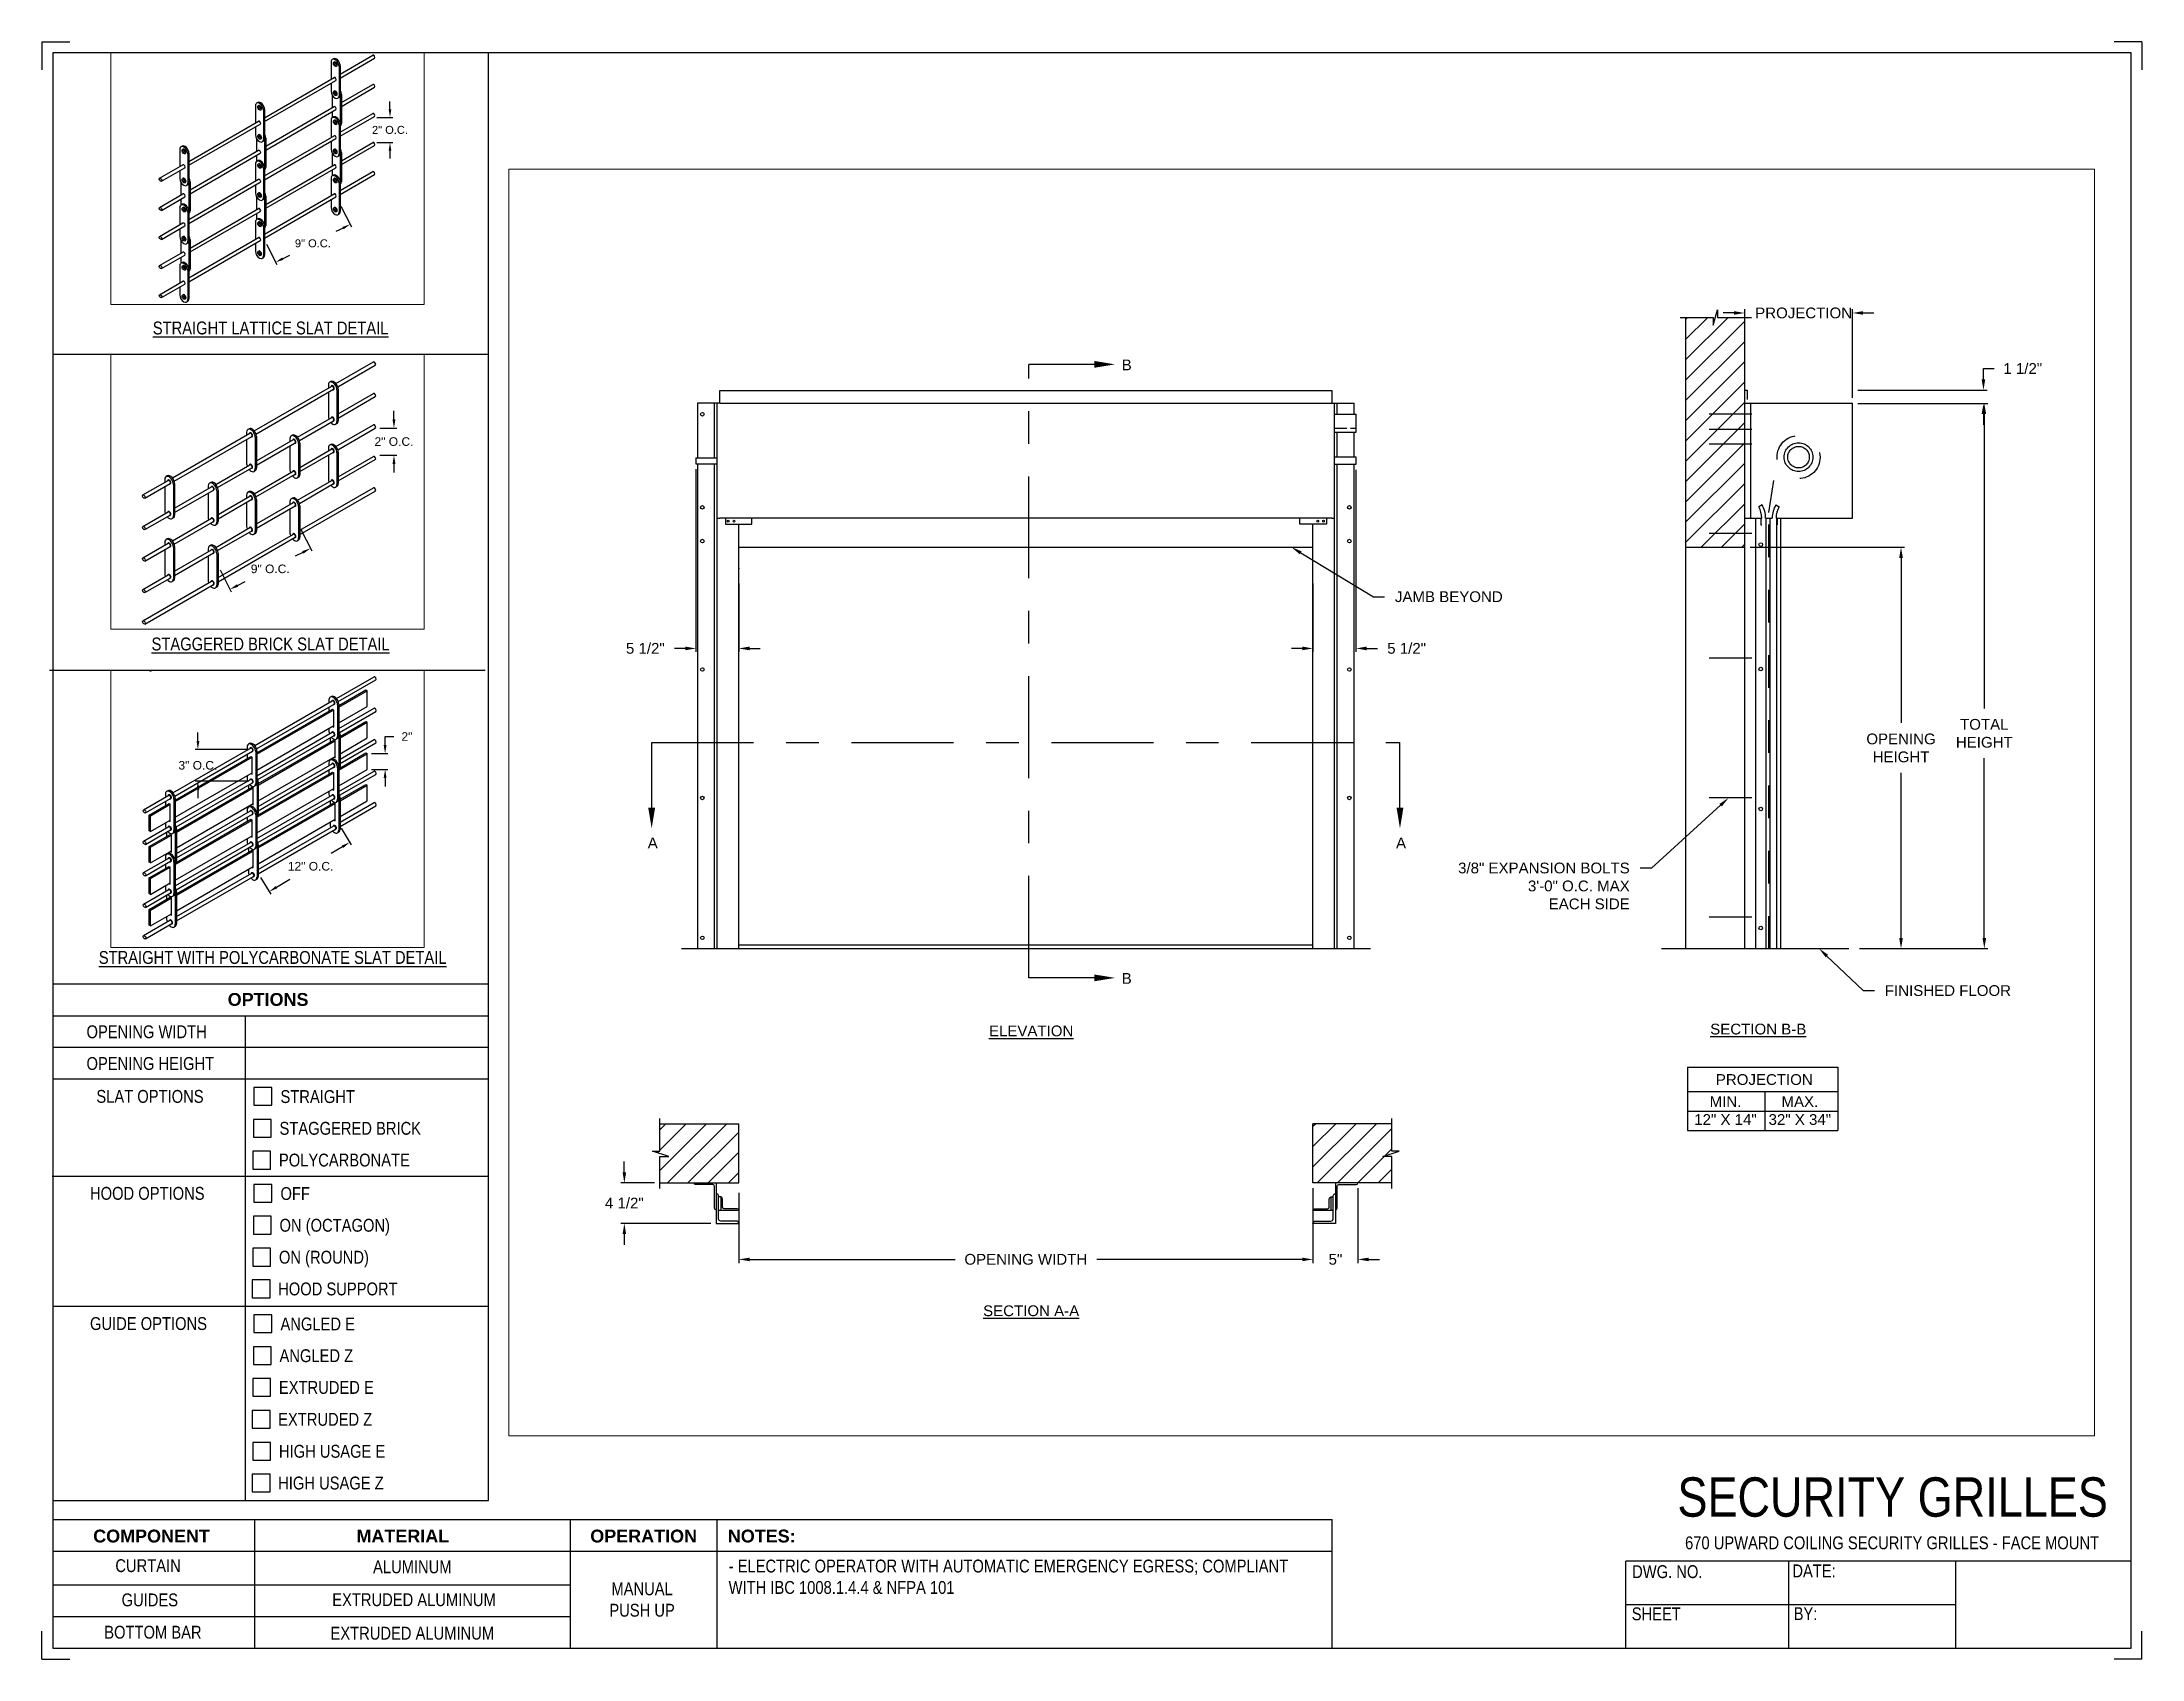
# Paper-space layout '670 PUSH UP' of a CAD drawing. Header units: inches. Extents: x 0.1 to 10.9, y 0.1 to 8.4.
# The model-space entities are those that its viewports show. They can reach past a viewport. Long polylines and large blocks are cut down to what shows.
import ezdxf
from ezdxf import colors
from ezdxf.entities.mleader import LeaderData, LeaderLine
from ezdxf.math import Vec2, Vec3

# ---------------------------------------------------------------- set-up
doc = ezdxf.new("R2010")
doc.units = ezdxf.units.IN
doc.header["$LTSCALE"] = 0.25
doc.header["$MEASUREMENT"] = 0
for name, pattern in [('CENTER', [2, 1.25, -0.25, 0.25, -0.25]), ('CENTER2', [1.125, 0.75, -0.125, 0.125, -0.125]), ('HIDDEN', [0.375, 0.25, -0.125])]:
    doc.linetypes.add(name, pattern=pattern)
for name, color, linetype in [('ANNOTATIONS', 1, 'Continuous'), ('DETAILS', 4, 'Continuous'), ('PUSH UP', 7, 'Continuous'), ('SECTION CUTS', 6, 'CENTER'), ('TITLE BLOCK', 7, 'Continuous')]:
    doc.layers.add(name, color=color, linetype=linetype)
doc.styles.add('ARIAL', font='arial.ttf', dxfattribs={"height": 0.09375})
doc.styles.add('CADdetails-DIMENSIONS', font='ARIALN.TTF', dxfattribs={"height": 2.38})
doc.styles.get("Standard").update_dxf_attribs({"font": 'romans.shx'})
doc.dimstyles.new('STANDARD$0', dxfattribs={"dimtxt": 0.09375, "dimasz": 0.09375, "dimexe": 0.03125, "dimexo": 0.046875, "dimgap": 0.09, "dimtad": 0, "dimtih": 1, "dimtoh": 1, "dimdec": 4, "dimzin": 0, "dimdsep": 46, "dimtxsty": 'ARIAL', "dimcen": 0.09, "dimadec": 0, "dimazin": 0, "dimtfac": 1, "dimtdec": 4, "dimtofl": 0, "dimtmove": 0, "dimatfit": 1, "dimfxl": 1, "dimtolj": 1, "dimtzin": 0, "dimarcsym": 0})
pattern_1 = [(45, (-16.66299, 0), (-0.08838835, 0.08838835), [])]

psp = doc.layouts.new('670 PUSH UP')

# ---------------------------------------------------------------- texts
at = {"layer": 'TITLE BLOCK', "style": 'CADdetails-DIMENSIONS'}
for s, insert, char_height, width, attachment_point in [('{\\LSTRAIGHT LATTICE SLAT DETAIL}', (1.248, 6.981), 0.06641, 1.75949, 2), ('{\\LSTAGGERED BRICK SLAT DETAIL}', (1.248, 5.348), 0.06641, 1.75949, 2), ('{\\L STRAIGHT WITH POLYCARBONATE SLAT DETAIL}', (1.248, 3.728), 0.06641, 1.94889, 2), ('{\\fArial|b1|i0|c0|p34;OPTIONS}', (1.235, 3.511), 0.06641, 1.75949, 2), ('OPENING WIDTH', (0.297, 3.344), 0.06641, 1.30693, 1), ('OPENING HEIGHT', (0.297, 3.18), 0.06641, 1.30693, 1), ('SLAT OPTIONS', (0.348, 3.01), 0.06641, 1.30693, 1), ('STRAIGHT', (1.299, 3.009), 0.0664, 1.23928, 1), ('STAGGERED BRICK', (1.294, 2.845), 0.06641, 1.53035, 1), ('POLYCARBONATE', (1.291, 2.681), 0.06641, 1.53035, 1), ('HOOD OPTIONS', (0.315, 2.509), 0.06641, 1.30693, 1), ('OFF', (1.299, 2.508), 0.0664, 1.23928, 1), ('ON (OCTAGON)', (1.294, 2.344), 0.06641, 1.53035, 1), ('ON (ROUND)', (1.291, 2.179), 0.0664, 1.53035, 1), ('HOOD SUPPORT', (1.287, 2.015), 0.06641, 1.53035, 1), ('GUIDE OPTIONS', (0.315, 1.836), 0.06641, 1.30693, 1), ('ANGLED E', (1.299, 1.834), 0.0664, 1.23928, 1), ('ANGLED Z', (1.294, 1.67), 0.0664, 1.53035, 1), ('EXTRUDED E', (1.291, 1.506), 0.0664, 1.53035, 1), ('EXTRUDED Z', (1.287, 1.341), 0.0664, 1.53035, 1), ('HIGH USAGE E', (1.291, 1.176), 0.06641, 1.53035, 1), ('HIGH USAGE Z', (1.287, 1.012), 0.06641, 1.53035, 1), ('\\A1;\\pxqc;SECURITY GRILLES', (10.979, 1.008), 0.20312, 2.70386, 3), ('{\\fArial|b1|i0|c0|p34;COMPONENT}', (0.633, 0.738), 0.06641, 1.75949, 2), ('{\\fArial|b1|i0|c0|p34;MATERIAL}', (1.931, 0.738), 0.06641, 1.75949, 2), ('{\\fArial|b1|i0|c0|p34;OPERATION}', (3.175, 0.738), 0.06641, 1.75949, 2), ('{\\fArial|b1|i0|c0|p34;NOTES:}', (3.785, 0.738), 0.06641, 1.75949, 2), ('670 UPWARD COILING SECURITY GRILLES - FACE MOUNT', (9.624, 0.703), 0.06641, 2.79915, 2), ('CURTAIN', (0.615, 0.585), 0.0664, 1.75949, 2), ('ALUMINUM', (1.98, 0.579), 0.0664, 1.75949, 2), ('\\pxql,t2;- ELECTRIC OPERATOR WITH AUTOMATIC EMERGENCY EGRESS; COMPLIANT WITH IBC 1008.1.4.4 & NFPA 101', (5.111, 0.583), 0.066406, 2.9937, 2), ('DWG. NO.', (8.463, 0.554), 0.0664, 1.75949, 2), ('DATE:', (9.221, 0.558), 0.0664, 1.75949, 2), ('\\pxqc;\\PMANUAL PUSH UP', (3.167, 0.576), 0.06641, 0.40286, 2), ('GUIDES', (0.624, 0.408), 0.0664, 1.75949, 2), ('EXTRUDED ALUMINUM', (1.989, 0.409), 0.06641, 1.75949, 2), ('SHEET', (8.406, 0.336), 0.0664, 1.75949, 2), ('BY:', (9.177, 0.337), 0.0664, 1.75949, 2), ('BOTTOM BAR', (0.64, 0.241), 0.0664, 1.75949, 2), ('EXTRUDED ALUMINUM', (1.98, 0.236), 0.06641, 1.75949, 2)]:
    psp.add_mtext(s, dxfattribs=dict(at, insert=insert, char_height=char_height, width=width, attachment_point=attachment_point))

msp = doc.modelspace()

# ---------------------------------------------------------------- texts
at = {"layer": 'ANNOTATIONS', "char_height": 0.09375, "attachment_point": 2, "style": 'ARIAL'}
for s, insert, width in [('{\\LELEVATION}', (179.58646, 257.91717), 3.0834986), ('{\\LSECTION B-B}', (185.91787, 257.93313), 1.3823677), ('{\\LSECTION A-A}', (179.58646, 255.47934), 1.3823677)]:
    msp.add_mtext(s, dxfattribs=dict(at, insert=insert, width=width))
for s, width, insert in [('PROJECTION ', 1.7594917, (185.97052, 257.49357)), ('MIN.\\P12" X 14" ', 0.6711642, (185.6324, 257.30158)), ('MAX.\\P32" X 34"', 0.6567117, (186.27983, 257.30158))]:
    msp.add_mtext_dynamic_manual_height_columns(s, width=width, gutter_width=1.36268, heights=[0], dxfattribs=dict(at, insert=insert))
at = {"layer": 'SECTION CUTS', "style": 'ARIAL'}
for s, p in [('B', (180.37497, 263.62476)), ('A', (176.24765, 259.46065)), ('A', (182.7636, 259.46065)), ('B', (180.37497, 258.28055))]:
    msp.add_text(s, height=0.09375, dxfattribs=at).set_placement(p)

# ---------------------------------------------------------------- blocks, each defined once
blk = doc.blocks.new('*D1')
at = {"layer": 'ANNOTATIONS', "color": 0, "lineweight": -2, "transparency": 16777216}
for p, q in [((176.668, 262.764), (176.668, 261.171)), ((177.04, 261.768), (177.04, 261.171)), ((176.574, 261.202), (176.48, 261.202)), ((177.134, 261.202), (177.228, 261.202))]:
    blk.add_line(p, q, dxfattribs=at)
at = {"layer": 'ANNOTATIONS', "color": 0, "transparency": 16777216}
for points in [[(176.574, 261.218), (176.574, 261.186), (176.668, 261.202)], [(177.134, 261.218), (177.134, 261.186), (177.04, 261.202)]]:
    blk.add_solid(points, dxfattribs=at)
at = {"layer": 'defpoints', "color": 0, "transparency": 16777216}
for p in [(176.668, 262.811), (177.04, 261.815), (176.668, 261.202)]:
    blk.add_point(p, dxfattribs=at)
at = {"layer": 'ANNOTATIONS', "color": 0, "transparency": 16777216, "insert": (176.227, 261.202), "char_height": 0.0938, "attachment_point": 5, "style": 'ARIAL'}
blk.add_mtext('\\A1;5 1/2"', dxfattribs=at)
blk = doc.blocks.new('*D2')
at = {"layer": 'ANNOTATIONS', "color": 0, "lineweight": -2, "transparency": 16777216}
for p, q in [((182.415, 262.759), (182.415, 261.171)), ((182.04, 261.768), (182.04, 261.171)), ((181.947, 261.202), (181.853, 261.202)), ((182.509, 261.202), (182.603, 261.202))]:
    blk.add_line(p, q, dxfattribs=at)
at = {"layer": 'ANNOTATIONS', "color": 0, "transparency": 16777216}
for points in [[(181.947, 261.218), (181.947, 261.186), (182.04, 261.202)], [(182.509, 261.218), (182.509, 261.186), (182.415, 261.202)]]:
    blk.add_solid(points, dxfattribs=at)
at = {"layer": 'defpoints', "color": 0, "transparency": 16777216}
for p in [(182.415, 262.806), (182.04, 261.815), (182.04, 261.202)]:
    blk.add_point(p, dxfattribs=at)
at = {"layer": 'ANNOTATIONS', "color": 0, "transparency": 16777216, "insert": (182.856, 261.202), "char_height": 0.0938, "attachment_point": 5, "style": 'ARIAL'}
blk.add_mtext('\\A1;5 1/2"', dxfattribs=at)
blk = doc.blocks.new('*D3')
at = {"layer": 'ANNOTATIONS', "color": 0, "lineweight": -2, "transparency": 16777216}
for p, q in [((176.044, 256.639), (176.044, 256.733)), ((176.306, 256.546), (176.013, 256.546)), ((176.798, 256.194), (176.013, 256.194)), ((176.044, 256.1), (176.044, 256.006))]:
    blk.add_line(p, q, dxfattribs=at)
at = {"layer": 'ANNOTATIONS', "color": 0, "transparency": 16777216}
for points in [[(176.029, 256.639), (176.06, 256.639), (176.044, 256.546)], [(176.029, 256.1), (176.06, 256.1), (176.044, 256.194)]]:
    blk.add_solid(points, dxfattribs=at)
at = {"layer": 'defpoints', "color": 0, "transparency": 16777216}
for p in [(176.353, 256.546), (176.044, 256.194), (176.845, 256.194)]:
    blk.add_point(p, dxfattribs=at)
at = {"layer": 'ANNOTATIONS', "color": 0, "transparency": 16777216, "insert": (176.044, 256.37), "char_height": 0.0938, "attachment_point": 5, "style": 'ARIAL'}
blk.add_mtext('\\A1;4 1/2"', dxfattribs=at)
blk = doc.blocks.new('*D4')
at = {"layer": 'ANNOTATIONS', "color": 0, "lineweight": -2, "transparency": 16777216}
for p, q in [((182.04, 256.499), (182.04, 255.848)), ((182.431, 256.499), (182.431, 255.848)), ((181.947, 255.88), (181.853, 255.88)), ((182.525, 255.88), (182.619, 255.88))]:
    blk.add_line(p, q, dxfattribs=at)
at = {"layer": 'ANNOTATIONS', "color": 0, "transparency": 16777216}
for points in [[(181.947, 255.895), (181.947, 255.864), (182.04, 255.88)], [(182.525, 255.895), (182.525, 255.864), (182.431, 255.88)]]:
    blk.add_solid(points, dxfattribs=at)
at = {"layer": 'defpoints', "color": 0, "transparency": 16777216}
for p in [(182.04, 256.546), (182.431, 256.546), (182.431, 255.88)]:
    blk.add_point(p, dxfattribs=at)
at = {"layer": 'ANNOTATIONS', "color": 0, "transparency": 16777216, "insert": (182.236, 255.88), "char_height": 0.0938, "attachment_point": 5, "style": 'ARIAL'}
blk.add_mtext('\\A1;5"', dxfattribs=at)
blk = doc.blocks.new('*D5')
at = {"layer": 'ANNOTATIONS', "color": 0, "lineweight": -2, "transparency": 16777216}
for p, q in [((185.706, 264.124), (185.612, 264.124)), ((185.8, 263.499), (185.8, 264.156)), ((186.737, 263.384), (186.737, 264.156)), ((186.831, 264.124), (186.925, 264.124))]:
    blk.add_line(p, q, dxfattribs=at)
at = {"layer": 'ANNOTATIONS', "color": 0, "transparency": 16777216}
for points in [[(185.706, 264.14), (185.706, 264.109), (185.8, 264.124)], [(186.831, 264.14), (186.831, 264.109), (186.737, 264.124)]]:
    blk.add_solid(points, dxfattribs=at)
at = {"layer": 'defpoints', "color": 0, "transparency": 16777216}
for p in [(186.737, 264.124), (185.8, 263.452), (186.737, 263.337)]:
    blk.add_point(p, dxfattribs=at)
at = {"layer": 'ANNOTATIONS', "color": 0, "transparency": 16777216, "insert": (186.313, 264.124), "char_height": 0.09375, "attachment_point": 5, "style": 'ARIAL'}
blk.add_mtext('\\A1;PROJECTION', dxfattribs=at)
blk = doc.blocks.new('*D6')
at = {"layer": 'ANNOTATIONS', "color": 0, "lineweight": -2, "transparency": 16777216}
for p, q in [((187.879, 263.546), (187.879, 263.64)), ((187.879, 263.64), (187.972, 263.64)), ((186.784, 263.452), (187.91, 263.452)), ((186.784, 263.337), (187.91, 263.337)), ((187.879, 263.243), (187.879, 263.15))]:
    blk.add_line(p, q, dxfattribs=at)
at = {"layer": 'ANNOTATIONS', "color": 0, "transparency": 16777216}
for points in [[(187.863, 263.546), (187.894, 263.546), (187.879, 263.452)], [(187.863, 263.243), (187.894, 263.243), (187.879, 263.337)]]:
    blk.add_solid(points, dxfattribs=at)
at = {"layer": 'defpoints', "color": 0, "transparency": 16777216}
for p in [(186.737, 263.452), (186.737, 263.337), (187.879, 263.452)]:
    blk.add_point(p, dxfattribs=at)
at = {"layer": 'ANNOTATIONS', "color": 0, "transparency": 16777216, "insert": (188.221, 263.64), "char_height": 0.0938, "attachment_point": 5, "style": 'ARIAL'}
blk.add_mtext('\\A1;1 1/2"', dxfattribs=at)
blk = doc.blocks.new('*D7')
at = {"layer": 'ANNOTATIONS', "color": 0, "lineweight": -2, "transparency": 16777216}
for p, q in [((185.847, 262.084), (187.192, 262.084)), ((187.161, 261.99), (187.161, 260.553)), ((187.161, 258.681), (187.161, 260.118)), ((186.8, 258.587), (187.192, 258.587))]:
    blk.add_line(p, q, dxfattribs=at)
at = {"layer": 'ANNOTATIONS', "color": 0, "transparency": 16777216}
for points in [[(187.145, 261.99), (187.177, 261.99), (187.161, 262.084)], [(187.145, 258.681), (187.177, 258.681), (187.161, 258.587)]]:
    blk.add_solid(points, dxfattribs=at)
at = {"layer": 'defpoints', "color": 0, "transparency": 16777216}
for p in [(185.8, 262.084), (187.161, 262.084), (186.753, 258.587)]:
    blk.add_point(p, dxfattribs=at)
at = {"layer": 'ANNOTATIONS', "color": 0, "transparency": 16777216, "insert": (187.161, 260.335), "char_height": 0.09375, "attachment_point": 5, "style": 'ARIAL'}
blk.add_mtext('\\A1;OPENING \\PHEIGHT', dxfattribs=at)
blk = doc.blocks.new('*D8')
at = {"layer": 'ANNOTATIONS', "color": 0, "lineweight": -2, "transparency": 16777216}
for p, q in [((186.784, 263.337), (187.918, 263.337)), ((187.886, 263.243), (187.886, 260.68)), ((187.886, 258.681), (187.886, 260.245)), ((186.8, 258.587), (187.918, 258.587))]:
    blk.add_line(p, q, dxfattribs=at)
at = {"layer": 'ANNOTATIONS', "color": 0, "transparency": 16777216}
for points in [[(187.871, 263.243), (187.902, 263.243), (187.886, 263.337)], [(187.871, 258.681), (187.902, 258.681), (187.886, 258.587)]]:
    blk.add_solid(points, dxfattribs=at)
at = {"layer": 'defpoints', "color": 0, "transparency": 16777216}
for p in [(186.737, 263.337), (186.753, 258.587), (187.886, 258.587)]:
    blk.add_point(p, dxfattribs=at)
at = {"layer": 'ANNOTATIONS', "color": 0, "transparency": 16777216, "insert": (187.886, 260.462), "char_height": 0.0938, "attachment_point": 5, "style": 'ARIAL'}
blk.add_mtext('\\A1;TOTAL\\PHEIGHT', dxfattribs=at)
blk = doc.blocks.new('*D9')
at = {"layer": 'ANNOTATIONS', "color": 0, "lineweight": -2, "transparency": 16777216}
for p, q in [((177.04, 256.46), (177.04, 255.848)), ((177.134, 255.88), (178.924, 255.88)), ((181.947, 255.88), (180.157, 255.88)), ((182.04, 255.926), (182.04, 255.911))]:
    blk.add_line(p, q, dxfattribs=at)
at = {"layer": 'ANNOTATIONS', "color": 0, "transparency": 16777216}
for points in [[(177.134, 255.895), (177.134, 255.864), (177.04, 255.88)], [(181.947, 255.895), (181.947, 255.864), (182.04, 255.88)]]:
    blk.add_solid(points, dxfattribs=at)
at = {"layer": 'defpoints', "color": 0, "transparency": 16777216}
for p in [(177.04, 256.507), (182.04, 255.88), (182.04, 255.88)]:
    blk.add_point(p, dxfattribs=at)
at = {"layer": 'ANNOTATIONS', "color": 0, "transparency": 16777216, "insert": (179.54, 255.88), "char_height": 0.09375, "attachment_point": 5, "style": 'ARIAL'}
blk.add_mtext('\\A1;OPENING WIDTH', dxfattribs=at)
blk = doc.blocks.new('*D87')
at = {"layer": 'ANNOTATIONS', "color": 0, "lineweight": -2, "transparency": 16777216}
for p, q in [((172.534, 260.909), (172.658, 260.666)), ((172.56, 260.651), (172.476, 260.609)), ((171.655, 260.461), (171.778, 260.219)), ((171.847, 260.289), (171.931, 260.332))]:
    blk.add_line(p, q, dxfattribs=at)
at = {"layer": 'ANNOTATIONS', "color": 0, "transparency": 16777216}
for points in [[(172.553, 260.665), (172.567, 260.637), (172.643, 260.694)], [(171.84, 260.303), (171.854, 260.275), (171.764, 260.247)]]:
    blk.add_solid(points, dxfattribs=at)
at = {"layer": 'defpoints', "color": 0, "transparency": 16777216}
for p in [(172.513, 260.95), (172.643, 260.694), (171.633, 260.503)]:
    blk.add_point(p, dxfattribs=at)
at = {"layer": 'ANNOTATIONS', "color": 0, "transparency": 16777216, "insert": (172.204, 260.47), "char_height": 0.09375, "attachment_point": 5, "style": 'ARIAL'}
blk.add_mtext('\\A1;9" O.C.', dxfattribs=at)
blk = doc.blocks.new('*D88')
at = {"layer": 'ANNOTATIONS', "color": 0, "lineweight": -2, "transparency": 16777216}
for p, q in [((173.114, 262.052), (173.114, 262.146)), ((172.958, 261.958), (173.146, 261.958)), ((172.958, 261.661), (173.146, 261.661)), ((173.114, 261.567), (173.114, 261.474))]:
    blk.add_line(p, q, dxfattribs=at)
at = {"layer": 'ANNOTATIONS', "color": 0, "transparency": 16777216}
for points in [[(173.099, 262.052), (173.13, 262.052), (173.114, 261.958)], [(173.099, 261.567), (173.13, 261.567), (173.114, 261.661)]]:
    blk.add_solid(points, dxfattribs=at)
at = {"layer": 'defpoints', "color": 0, "transparency": 16777216}
for p in [(172.911, 261.958), (173.114, 261.958), (172.911, 261.661)]:
    blk.add_point(p, dxfattribs=at)
at = {"layer": 'ANNOTATIONS', "color": 0, "transparency": 16777216, "insert": (173.114, 261.81), "char_height": 0.09375, "attachment_point": 5, "style": 'ARIAL'}
blk.add_mtext('\\A1;2" O.C.', dxfattribs=at)
blk = doc.blocks.new('*D89')
at = {"layer": 'ANNOTATIONS', "color": 0, "lineweight": -2, "transparency": 16777216}
for p, q in [((172.243, 257.781), (172.367, 257.539)), ((172.269, 257.524), (172.185, 257.482)), ((171.364, 257.334), (171.487, 257.092)), ((171.556, 257.162), (171.64, 257.205))]:
    blk.add_line(p, q, dxfattribs=at)
at = {"layer": 'ANNOTATIONS', "color": 0, "transparency": 16777216}
for points in [[(172.262, 257.538), (172.276, 257.51), (172.352, 257.567)], [(171.549, 257.176), (171.563, 257.148), (171.473, 257.12)]]:
    blk.add_solid(points, dxfattribs=at)
at = {"layer": 'defpoints', "color": 0, "transparency": 16777216}
for p in [(172.222, 257.823), (172.352, 257.567), (171.342, 257.376)]:
    blk.add_point(p, dxfattribs=at)
at = {"layer": 'ANNOTATIONS', "color": 0, "transparency": 16777216, "insert": (171.913, 257.343), "char_height": 0.09375, "attachment_point": 5, "style": 'ARIAL'}
blk.add_mtext('\\A1;9" O.C.', dxfattribs=at)
blk = doc.blocks.new('*D90')
at = {"layer": 'ANNOTATIONS', "color": 0, "lineweight": -2, "transparency": 16777216}
for p, q in [((173.264, 258.976), (173.264, 259.07)), ((173.108, 258.882), (173.295, 258.882)), ((173.108, 258.585), (173.295, 258.585)), ((173.264, 258.491), (173.264, 258.398))]:
    blk.add_line(p, q, dxfattribs=at)
at = {"layer": 'ANNOTATIONS', "color": 0, "transparency": 16777216}
for points in [[(173.248, 258.976), (173.28, 258.976), (173.264, 258.882)], [(173.248, 258.491), (173.28, 258.491), (173.264, 258.585)]]:
    blk.add_solid(points, dxfattribs=at)
at = {"layer": 'defpoints', "color": 0, "transparency": 16777216}
for p in [(173.061, 258.882), (173.264, 258.882), (173.061, 258.585)]:
    blk.add_point(p, dxfattribs=at)
at = {"layer": 'ANNOTATIONS', "color": 0, "transparency": 16777216, "insert": (173.264, 258.734), "char_height": 0.09375, "attachment_point": 5, "style": 'ARIAL'}
blk.add_mtext('\\A1;2" O.C.', dxfattribs=at)
blk = doc.blocks.new('*D91')
at = {"layer": 'ANNOTATIONS', "color": 0, "lineweight": -2, "transparency": 16777216}
for p, q in [((172.622, 255.026), (172.734, 254.843)), ((172.638, 254.821), (172.516, 254.746)), ((171.742, 254.487), (171.855, 254.304)), ((171.918, 254.38), (172.064, 254.469))]:
    blk.add_line(p, q, dxfattribs=at)
at = {"layer": 'ANNOTATIONS', "color": 0, "transparency": 16777216}
for points in [[(172.63, 254.834), (172.646, 254.808), (172.718, 254.87)], [(171.91, 254.393), (171.926, 254.367), (171.838, 254.331)]]:
    blk.add_solid(points, dxfattribs=at)
at = {"layer": 'defpoints', "color": 0, "transparency": 16777216}
for p in [(172.598, 255.066), (172.718, 254.87), (171.718, 254.527)]:
    blk.add_point(p, dxfattribs=at)
at = {"layer": 'ANNOTATIONS', "color": 0, "transparency": 16777216, "insert": (172.29, 254.608), "char_height": 0.09375, "attachment_point": 5, "style": 'ARIAL'}
blk.add_mtext('\\A1;12" O.C.', dxfattribs=at)
blk = doc.blocks.new('*D92')
at = {"layer": 'ANNOTATIONS', "color": 0, "lineweight": -2, "transparency": 16777216}
for p, q in [((173.104, 255.932), (173.104, 256.026)), ((173.104, 256.026), (173.198, 256.026)), ((172.956, 255.839), (173.135, 255.839)), ((172.956, 255.667), (173.135, 255.667)), ((173.104, 255.573), (173.104, 255.479))]:
    blk.add_line(p, q, dxfattribs=at)
at = {"layer": 'ANNOTATIONS', "color": 0, "transparency": 16777216}
for points in [[(173.088, 255.932), (173.119, 255.932), (173.104, 255.839)], [(173.088, 255.573), (173.119, 255.573), (173.104, 255.667)]]:
    blk.add_solid(points, dxfattribs=at)
at = {"layer": 'defpoints', "color": 0, "transparency": 16777216}
for p in [(172.909, 255.839), (173.104, 255.839), (172.909, 255.667)]:
    blk.add_point(p, dxfattribs=at)
at = {"layer": 'ANNOTATIONS', "color": 0, "transparency": 16777216, "insert": (173.342, 256.026), "char_height": 0.0938, "attachment_point": 5, "style": 'ARIAL'}
blk.add_mtext('\\A1;2"', dxfattribs=at)
blk = doc.blocks.new('*D93')
at = {"layer": 'ANNOTATIONS', "color": 0, "lineweight": -2, "transparency": 16777216}
for p, q in [((171.059, 255.976), (171.059, 256.07)), ((171.614, 255.883), (171.028, 255.883)), ((171.614, 255.539), (171.028, 255.539)), ((171.059, 255.445), (171.059, 255.351))]:
    blk.add_line(p, q, dxfattribs=at)
at = {"layer": 'ANNOTATIONS', "color": 0, "transparency": 16777216}
for points in [[(171.044, 255.976), (171.075, 255.976), (171.059, 255.883)], [(171.044, 255.445), (171.075, 255.445), (171.059, 255.539)]]:
    blk.add_solid(points, dxfattribs=at)
at = {"layer": 'defpoints', "color": 0, "transparency": 16777216}
for p in [(171.661, 255.883), (171.059, 255.539), (171.661, 255.539)]:
    blk.add_point(p, dxfattribs=at)
at = {"layer": 'ANNOTATIONS', "color": 0, "transparency": 16777216, "insert": (171.059, 255.711), "char_height": 0.09375, "attachment_point": 5, "style": 'ARIAL'}
blk.add_mtext('\\A1;3" O.C.', dxfattribs=at)

# ---------------------------------------------------------------- dimensions: what is measured, and where the dimension line sits
at = {"layer": 'ANNOTATIONS'}
for base, p1, p2, text, picture, middle in [((186.73738, 264.1244), (185.79988, 263.45213), (186.73738, 263.33708), 'PROJECTION', '*D5', (186.31269, 264.1244)), ((182.4312, 255.87951), (182.04044, 256.54561), (182.4312, 256.54561), '5"', '*D4', (182.23582, 255.87951))]:
    dim = msp.add_linear_dim(base=base, p1=p1, p2=p2, text=text, dimstyle='STANDARD$0', dxfattribs=at)
    dim.commit()
    dim.dimension.update_dxf_attribs({"geometry": picture, "text_midpoint": middle, "dimtype": 160})
for base, p1, p2, text, picture, middle in [((187.87864, 263.45213), (186.73738, 263.33708), (186.73738, 263.45213), '1 1/2"', '*D6', (188.22108, 263.63963)), ((173.11448, 261.95826), (172.91134, 261.66102), (172.91134, 261.95826), '2" O.C.', '*D88', (173.11448, 261.80964)), ((187.16095, 262.08372), (186.75301, 258.58708), (185.79988, 262.08372), 'OPENING \\PHEIGHT', '*D7', (187.16095, 260.3354)), ((173.26391, 258.88232), (173.06078, 258.58508), (173.06078, 258.88232), '2" O.C.', '*D90', (173.26391, 258.7337)), ((171.05938, 255.53885), (171.66084, 255.8826), (171.66084, 255.53885), '3" O.C.', '*D93', (171.05938, 255.71073))]:
    dim = msp.add_linear_dim(base=base, p1=p1, p2=p2, angle=90, text=text, dimstyle='STANDARD$0', dxfattribs=at)
    dim.commit()
    dim.dimension.update_dxf_attribs({"geometry": picture, "text_midpoint": middle})
for base, p1, p2, angle, text, picture, middle, dimtype in [((187.88645, 258.58708), (186.73738, 263.33708), (186.75301, 258.58708), 90, 'TOTAL\\PHEIGHT', '*D8', (187.88645, 260.46208), 160), ((176.66773, 261.20188), (177.04044, 261.81526), (176.66773, 262.81113), 180, '5 1/2"', '*D1', (176.22713, 261.20188), 160), ((182.04044, 261.20188), (182.41544, 262.80583), (182.04044, 261.81521), 180, '5 1/2"', '*D2', (182.85604, 261.20188), 160), ((176.04449, 256.19393), (176.35294, 256.54561), (176.84506, 256.19393), 90, '4 1/2"', '*D3', (176.04449, 256.36977), 160), ((172.71789, 254.86985), (171.71801, 254.52717), (172.59762, 255.06614), 31.49751, '12" O.C.', '*D91', (172.28974, 254.6075), 161)]:
    dim = msp.add_linear_dim(base=base, p1=p1, p2=p2, angle=angle, text=text, dimstyle='STANDARD$0', dxfattribs=at)
    dim.commit()
    dim.dimension.update_dxf_attribs({"geometry": picture, "text_midpoint": middle, "dimtype": dimtype})
for p1, p2, distance, text, picture, middle in [((171.63343, 260.5032), (172.51304, 260.9503), -0.28764, '9" O.C.', '*D87', (172.20356, 260.47034)), ((171.34242, 257.37607), (172.22203, 257.82317), -0.28764, '9" O.C.', '*D89', (171.91256, 257.34321)), ((172.9091, 255.66653), (172.9091, 255.8387), -0.19474, '2"', '*D92', (173.34226, 256.0262))]:
    dim = msp.add_aligned_dim(p1=p1, p2=p2, distance=distance, text=text, dimstyle='STANDARD$0', dxfattribs=at)
    dim.commit()
    dim.dimension.update_dxf_attribs({"geometry": picture, "text_midpoint": middle})
dim = msp.add_linear_dim(base=(182.04044, 255.87951), p1=(177.04044, 256.50655), p2=(182.04044, 255.87951), text='OPENING WIDTH', dimstyle='STANDARD$0', dxfattribs=at)
dim.commit()
dim.dimension.update_dxf_attribs({"geometry": '*D9', "text_midpoint": (179.54044, 255.87951)})

# ---------------------------------------------------------------- hatches: boundary and pattern name
at = {"layer": 'PUSH UP', "linetype": 'Continuous'}
h = msp.add_hatch(dxfattribs=at)
h.set_pattern_fill('ANSI31', color=256, style=0)
h.set_pattern_definition([(45, (-16.02855, 0), (-0.088388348, 0.088388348), [])])
h.paths.add_polyline_path([(185.79988, 263.35085), (185.79988, 264.08544), (185.56339, 264.08544), (185.56339, 264.1501), (185.52498, 264.01674), (185.52498, 264.08544), (185.28426, 264.08544), (185.28426, 263.53514)])
h.paths.add_polyline_path([(185.28426, 263.53514), (185.28426, 262.08372), (185.79988, 262.08372), (185.79988, 263.33708), (185.79988, 263.35085)])
at = {"layer": 'PUSH UP'}
h = msp.add_hatch(dxfattribs=at)
h.set_pattern_fill('ANSI31', color=256, style=0)
h.set_pattern_definition(pattern_1)
h.paths.add_polyline_path([(177.04044, 257.06124), (176.35294, 257.06124), (176.35294, 256.82404), (176.28883, 256.82404), (176.4309, 256.77713), (176.35294, 256.77713), (176.35294, 256.54561), (177.04044, 256.54561), (177.04044, 256.70811)])
h = msp.add_hatch(dxfattribs=at)
h.set_pattern_fill('ANSI31', color=256, style=0)
h.set_pattern_definition(pattern_1)
h.paths.add_polyline_path([(182.79204, 256.82404), (182.72794, 256.82404), (182.72794, 257.06124), (182.04044, 257.06124), (182.04044, 256.54561), (182.05861, 256.54561), (182.72794, 256.54561), (182.72794, 256.77713), (182.64997, 256.77713)])

# ---------------------------------------------------------------- linework, layer by layer
at = {"layer": 'ANNOTATIONS'}
for p, q in [((185.30183, 257.553), (185.30183, 257.00163)), ((185.30183, 257.553), (186.6096, 257.553)), ((186.6096, 257.553), (186.6096, 257.00163)), ((185.30183, 257.34153), (186.6096, 257.34153)), ((185.97468, 257.34153), (185.97468, 257.00163)), ((185.30183, 257.17158), (186.6096, 257.17158)), ((185.30183, 257.00163), (186.6096, 257.00163))]:
    msp.add_line(p, q, dxfattribs=at)
at = {"layer": 'DETAILS'}
for p, q in [((172.41904, 262.61218), (172.41904, 262.40804)), ((172.44629, 262.65039), (172.43281, 262.64261)), ((172.45815, 262.61331), (172.45183, 262.60966)), ((172.52652, 262.47009), (172.91134, 262.69227)), ((172.52652, 262.42328), (172.93162, 262.65716)), ((171.63343, 261.95447), (172.4559, 262.42932)), ((172.48657, 262.5641), (172.48025, 262.56045)), ((172.51304, 262.55792), (172.51304, 262.21417)), ((172.52652, 262.5657), (172.52652, 262.22195)), ((171.63343, 261.90765), (172.47618, 262.39421)), ((172.41904, 262.36123), (172.41904, 262.26843)), ((172.43252, 262.22261), (172.43252, 262.07207)), ((172.45815, 262.26956), (172.45183, 262.26591)), ((172.48657, 262.22035), (172.48025, 262.2167)), ((172.53994, 262.13409), (172.91134, 262.34852)), ((172.53994, 262.08728), (172.93162, 262.31341)), ((172.53994, 262.2297), (172.53994, 261.88595)), ((171.52595, 262.09656), (171.52595, 261.89242)), ((171.5532, 262.13477), (171.53972, 262.12699)), ((171.56507, 262.09768), (171.55875, 262.09403)), ((171.59348, 262.04847), (171.58716, 262.04482)), ((171.61995, 262.04229), (171.61995, 261.69854)), ((171.63343, 262.05007), (171.63343, 261.70632)), ((171.64686, 261.61847), (172.4559, 262.08557)), ((171.64686, 261.57165), (172.47618, 262.05046)), ((172.51275, 262.19152), (172.49927, 262.18374)), ((172.52646, 262.21943), (172.52646, 261.88108)), ((170.74034, 261.43884), (171.56282, 261.9137)), ((170.74034, 261.39203), (171.58309, 261.87859)), ((172.41904, 261.92498), (172.41904, 261.72084)), ((172.43252, 262.02526), (172.43252, 261.95524)), ((172.44629, 261.96319), (172.43281, 261.95541)), ((172.45815, 261.9261), (172.45183, 261.92246)), ((172.48657, 261.8769), (172.48025, 261.87325)), ((172.51304, 261.87072), (172.51304, 261.52697)), ((172.52652, 261.78289), (172.91134, 262.00507)), ((172.52652, 261.73608), (172.93162, 261.96996)), ((172.52652, 261.8785), (172.52652, 261.53475)), ((171.52595, 261.8456), (171.52595, 261.75281)), ((171.53943, 261.70699), (171.53943, 261.55645)), ((171.56507, 261.75393), (171.55875, 261.75028)), ((171.59348, 261.70472), (171.58716, 261.70107)), ((171.61966, 261.6759), (171.60618, 261.66812)), ((171.63338, 261.7038), (171.63338, 261.36546)), ((171.63343, 261.26727), (172.4559, 261.74212)), ((171.63343, 261.22045), (172.47618, 261.70701)), ((171.64686, 261.71408), (171.64686, 261.37033)), ((172.41904, 261.67403), (172.41904, 261.58123)), ((170.63287, 261.58093), (170.63287, 261.37679)), ((170.66011, 261.61914), (170.64663, 261.61136)), ((170.67198, 261.58206), (170.66566, 261.57841)), ((170.70039, 261.53285), (170.69407, 261.5292)), ((170.72686, 261.52667), (170.72686, 261.18292)), ((170.74034, 261.53445), (170.74034, 261.1907)), ((170.75377, 261.10284), (171.56282, 261.56995)), ((170.75377, 261.05603), (171.58309, 261.53484)), ((171.53943, 261.50963), (171.53943, 261.43962)), ((172.43252, 261.53511), (172.43252, 261.38457)), ((172.45815, 261.58235), (172.45183, 261.57871)), ((172.48657, 261.53315), (172.48025, 261.5295)), ((172.51275, 261.50432), (172.49927, 261.49654)), ((172.52646, 261.53193), (172.52646, 261.19358)), ((172.53994, 261.44659), (172.91134, 261.66102)), ((172.53994, 261.39978), (172.93162, 261.62591)), ((172.53994, 261.5422), (172.53994, 261.19845)), ((170.39446, 261.23915), (170.66973, 261.39807)), ((170.41473, 261.20403), (170.69, 261.36296)), ((170.63287, 261.32998), (170.63287, 261.23718)), ((171.52595, 261.40936), (171.52595, 261.20522)), ((171.5532, 261.44757), (171.53972, 261.43979)), ((171.56507, 261.41048), (171.55875, 261.40683)), ((171.59348, 261.36127), (171.58716, 261.35762)), ((171.61995, 261.35509), (171.61995, 261.01134)), ((171.63343, 261.36287), (171.63343, 261.01912)), ((171.64686, 260.93097), (172.4559, 261.39807)), ((171.64686, 260.88415), (172.47618, 261.36296)), ((172.43252, 261.33776), (172.43252, 261.26774)), ((172.52652, 261.09509), (172.91134, 261.31727)), ((170.64634, 261.19136), (170.64634, 261.04082)), ((170.67198, 261.23831), (170.66566, 261.23466)), ((170.70039, 261.1891), (170.69407, 261.18545)), ((170.72657, 261.16027), (170.71309, 261.15249)), ((170.74029, 261.18818), (170.74029, 260.84983)), ((170.74034, 260.75164), (171.56282, 261.2265)), ((170.74034, 260.70483), (171.58309, 261.19139)), ((170.75377, 261.19845), (170.75377, 260.8547)), ((171.52595, 261.1584), (171.52595, 261.06561)), ((172.41904, 261.23718), (172.41904, 261.03304)), ((172.44629, 261.27539), (172.43281, 261.26761)), ((172.45815, 261.23831), (172.45183, 261.23466)), ((172.48657, 261.1891), (172.48025, 261.18545)), ((172.51304, 261.18292), (172.51304, 260.83917)), ((172.52652, 261.04828), (172.93162, 261.28216)), ((172.52652, 261.1907), (172.52652, 260.84695)), ((170.39446, 260.8954), (170.66973, 261.05432)), ((170.41473, 260.86028), (170.69, 261.01921)), ((170.64634, 260.99401), (170.64634, 260.92399)), ((171.53943, 261.01949), (171.53943, 260.86895)), ((171.56507, 261.06673), (171.55875, 261.06308)), ((171.59348, 261.01752), (171.58716, 261.01387)), ((171.61966, 260.9887), (171.60618, 260.98092)), ((171.63338, 261.0163), (171.63338, 260.67796)), ((171.63343, 260.57947), (172.4559, 261.05432)), ((171.63343, 260.53265), (172.47618, 261.01921)), ((171.64686, 261.02658), (171.64686, 260.68283)), ((172.41904, 260.98623), (172.41904, 260.89343)), ((170.63287, 260.89373), (170.63287, 260.68959)), ((170.66011, 260.93194), (170.64663, 260.92416)), ((170.67198, 260.89485), (170.66566, 260.89121)), ((170.70039, 260.84565), (170.69407, 260.842)), ((170.72686, 260.83947), (170.72686, 260.49572)), ((170.74034, 260.84725), (170.74034, 260.5035)), ((170.75377, 260.41534), (171.56282, 260.88245)), ((170.75377, 260.36853), (171.58309, 260.84734)), ((171.53943, 260.82213), (171.53943, 260.75212)), ((171.5532, 260.75977), (171.53972, 260.75199)), ((172.45815, 260.89456), (172.45183, 260.89091)), ((172.48657, 260.84535), (172.48025, 260.8417)), ((172.51275, 260.81652), (172.49927, 260.80874)), ((170.39446, 260.55195), (170.66973, 260.71087)), ((170.41473, 260.51683), (170.69, 260.67576)), ((170.63287, 260.64278), (170.63287, 260.54998)), ((171.52595, 260.72156), (171.52595, 260.51742)), ((171.56507, 260.72268), (171.55875, 260.71903)), ((171.59348, 260.67347), (171.58716, 260.66982)), ((171.61995, 260.66729), (171.61995, 260.32354)), ((171.63343, 260.67507), (171.63343, 260.33132)), ((170.64634, 260.50386), (170.64634, 260.35332)), ((170.67198, 260.5511), (170.66566, 260.54746)), ((170.70039, 260.5019), (170.69407, 260.49825)), ((170.72657, 260.47307), (170.71309, 260.46529)), ((170.74029, 260.50068), (170.74029, 260.16233)), ((170.74034, 260.06384), (171.56282, 260.5387)), ((170.74034, 260.01703), (171.58309, 260.50359)), ((170.75377, 260.51095), (170.75377, 260.1672)), ((171.52595, 260.4706), (171.52595, 260.37781)), ((170.39446, 260.2079), (170.66973, 260.36682)), ((170.41473, 260.17278), (170.69, 260.33171)), ((170.64634, 260.30651), (170.64634, 260.23649)), ((170.66011, 260.24414), (170.64663, 260.23636)), ((171.56507, 260.37893), (171.55875, 260.37528)), ((171.59348, 260.32972), (171.58716, 260.32607)), ((171.61966, 260.3009), (171.60618, 260.29312)), ((170.63287, 260.20593), (170.63287, 260.00179)), ((170.67198, 260.20706), (170.66566, 260.20341)), ((170.70039, 260.15785), (170.69407, 260.1542)), ((170.72686, 260.15167), (170.72686, 259.80792)), ((170.74034, 260.15945), (170.74034, 259.8157)), ((170.39446, 259.86415), (170.66973, 260.02307)), ((170.41473, 259.82903), (170.69, 259.98796)), ((170.63287, 259.95498), (170.63287, 259.86218)), ((170.67198, 259.86331), (170.66566, 259.85966)), ((170.70039, 259.8141), (170.69407, 259.81045)), ((170.72657, 259.78527), (170.71309, 259.77749)), ((172.63031, 259.3678), (173.03982, 259.60423)), ((172.65019, 259.33247), (173.06009, 259.56912)), ((171.73722, 258.85218), (172.58438, 259.34129)), ((171.7571, 258.81684), (172.60465, 259.30617)), ((172.54752, 259.35227), (172.54752, 259.32)), ((172.57477, 259.39048), (172.56129, 259.3827)), ((172.64151, 259.29801), (172.64151, 258.95426)), ((172.65499, 259.30579), (172.65499, 258.96204)), ((172.54752, 259.27319), (172.54752, 259.00852)), ((172.65499, 259.0383), (173.03982, 259.26048)), ((172.65499, 258.99149), (173.06009, 259.22537)), ((172.21083, 258.78186), (172.58438, 258.99754)), ((172.23071, 258.74653), (172.60465, 258.96242)), ((172.64123, 258.93161), (172.62775, 258.92383)), ((170.84413, 258.33655), (171.69129, 258.82566)), ((170.86401, 258.30122), (171.71156, 258.79055)), ((171.65443, 258.83665), (171.65443, 258.80438)), ((171.65443, 258.75756), (171.65443, 258.4929)), ((171.68168, 258.87486), (171.6682, 258.86707)), ((171.74843, 258.78238), (171.74843, 258.43863)), ((171.76191, 258.79016), (171.76191, 258.44641)), ((171.76191, 258.52268), (172.1649, 258.75535)), ((172.12804, 258.76634), (172.12804, 258.73407)), ((172.15528, 258.80454), (172.1418, 258.79676)), ((172.63014, 258.6805), (173.03982, 258.91703)), ((172.6501, 258.64522), (173.06009, 258.88192)), ((171.76191, 258.47586), (172.18517, 258.72024)), ((172.12804, 258.68725), (172.12804, 258.42259)), ((172.22203, 258.71207), (172.22203, 258.36832)), ((172.23551, 258.71985), (172.23551, 258.3761)), ((172.23551, 258.45267), (172.58438, 258.65409)), ((172.23551, 258.40585), (172.60465, 258.61897)), ((172.54752, 258.66477), (172.54752, 258.6325)), ((172.54752, 258.58569), (172.54752, 258.32102)), ((172.57477, 258.70298), (172.56129, 258.6952)), ((172.64151, 258.61051), (172.64151, 258.26676)), ((172.65499, 258.61829), (172.65499, 258.27454)), ((172.65499, 258.3508), (173.03982, 258.57298)), ((171.31774, 258.26624), (171.69129, 258.48191)), ((171.33762, 258.2309), (171.71156, 258.4468)), ((171.74814, 258.41599), (171.73466, 258.40821)), ((171.73705, 258.16488), (172.16477, 258.41182)), ((172.65499, 258.30399), (173.06009, 258.53787)), ((170.52294, 258.15111), (170.7982, 258.31004)), ((170.54321, 258.116), (170.81848, 258.27492)), ((170.76134, 258.32102), (170.76134, 258.28875)), ((170.76134, 258.24194), (170.76134, 257.97727)), ((170.78859, 258.35923), (170.77511, 258.35145)), ((170.85534, 258.26676), (170.85534, 257.92301)), ((170.86882, 258.27454), (170.86882, 257.93079)), ((170.86882, 258.00705), (171.27181, 258.23972)), ((170.86882, 257.96024), (171.29208, 258.20461)), ((171.23495, 258.25071), (171.23495, 258.21844)), ((171.2622, 258.28892), (171.24872, 258.28114)), ((171.34242, 258.20423), (171.34242, 257.86048)), ((171.75702, 258.12959), (172.18504, 258.37671)), ((172.22175, 258.34568), (172.20827, 258.33789)), ((172.21083, 258.09436), (172.58438, 258.31004)), ((172.23071, 258.05903), (172.60465, 258.27492)), ((172.23551, 257.76487), (173.03982, 258.22923)), ((172.64123, 258.24411), (172.62775, 258.23633)), ((171.23495, 258.17163), (171.23495, 257.90696)), ((171.32894, 258.19644), (171.32894, 257.85269)), ((171.34242, 257.93704), (171.69129, 258.13846)), ((171.34242, 257.89023), (171.71156, 258.10335)), ((171.65443, 258.14915), (171.65443, 258.11688)), ((171.65443, 258.07006), (171.65443, 257.8054)), ((171.68168, 258.18736), (171.6682, 258.17957)), ((171.74843, 258.09488), (171.74843, 257.75113)), ((171.76191, 258.10266), (171.76191, 257.75891)), ((171.76191, 257.83518), (172.1649, 258.06785)), ((171.76191, 257.78836), (172.18517, 258.03274)), ((172.12804, 258.07884), (172.12804, 258.04657)), ((172.15528, 258.11704), (172.1418, 258.10926)), ((172.22203, 258.02457), (172.22203, 257.68082)), ((172.23551, 257.71805), (173.06009, 258.19412)), ((172.23551, 258.03235), (172.23551, 257.6886)), ((170.52294, 257.80736), (170.7982, 257.96629)), ((170.54321, 257.77225), (170.81848, 257.93117)), ((170.85505, 257.90036), (170.84157, 257.89258)), ((170.84396, 257.64925), (171.27168, 257.8962)), ((170.86393, 257.61397), (171.29195, 257.86109)), ((172.12804, 257.99975), (172.12804, 257.73509)), ((170.78859, 257.67173), (170.77511, 257.66395)), ((171.32866, 257.83005), (171.31518, 257.82227)), ((171.31774, 257.57874), (171.69129, 257.79441)), ((171.33762, 257.5434), (171.71156, 257.7593)), ((171.34242, 257.24924), (172.1649, 257.7241)), ((171.34242, 257.20243), (172.18517, 257.68899)), ((171.74814, 257.72849), (171.73466, 257.72071)), ((172.22175, 257.65818), (172.20827, 257.65039)), ((170.52294, 257.46391), (170.7982, 257.62284)), ((170.54321, 257.4288), (170.81848, 257.58772)), ((170.76134, 257.63352), (170.76134, 257.60125)), ((170.76134, 257.55444), (170.76134, 257.28977)), ((170.85534, 257.57926), (170.85534, 257.23551)), ((170.86882, 257.58704), (170.86882, 257.24329)), ((170.86882, 257.31955), (171.27181, 257.55222)), ((170.86882, 257.27274), (171.29208, 257.51711)), ((171.23495, 257.56321), (171.23495, 257.53094)), ((171.23495, 257.48413), (171.23495, 257.21946)), ((171.2622, 257.60142), (171.24872, 257.59364)), ((171.32894, 257.50894), (171.32894, 257.16519)), ((171.34242, 257.51673), (171.34242, 257.17298)), ((170.52294, 257.11986), (170.7982, 257.27879)), ((170.52294, 256.77611), (171.27181, 257.20847)), ((170.54321, 257.08475), (170.81848, 257.24367)), ((170.54321, 256.741), (171.29208, 257.17336)), ((170.85505, 257.21286), (170.84157, 257.20508)), ((171.32866, 257.14255), (171.31518, 257.13477)), ((172.57288, 256.44255), (172.98239, 256.67898)), ((172.59276, 256.40721), (173.00266, 256.64387)), ((171.67979, 255.92692), (172.52695, 256.41603)), ((171.69967, 255.89158), (172.54722, 256.38092)), ((172.49009, 256.42561), (172.49009, 256.39475)), ((172.51734, 256.46382), (172.50386, 256.45603)), ((172.58409, 256.37134), (172.58409, 256.02759)), ((172.59757, 256.36308), (172.89434, 256.53442)), ((172.59757, 256.34604), (172.9091, 256.5259)), ((172.59757, 256.37912), (172.59757, 256.03537)), ((172.89434, 256.53442), (172.9091, 256.5259)), ((172.9091, 256.35403), (172.9091, 256.5259)), ((171.70448, 255.84745), (172.52971, 256.3239)), ((171.70448, 255.83183), (172.54263, 256.31574)), ((172.49009, 256.34793), (172.49009, 256.30103)), ((172.52971, 256.3239), (172.54385, 256.31503)), ((172.54385, 256.12753), (172.54385, 256.31503)), ((172.59757, 256.17417), (172.9091, 256.35403)), ((172.59757, 256.11305), (172.98239, 256.33523)), ((172.60588, 256.07104), (173.00266, 256.30012)), ((172.6111, 256.02714), (172.89434, 256.19067)), ((172.89434, 256.19067), (172.9091, 256.18215)), ((171.70448, 255.65995), (172.54385, 256.14457)), ((171.70448, 255.59742), (172.52695, 256.07228)), ((171.7132, 255.55565), (172.54722, 256.03717)), ((172.49009, 256.11353), (172.49009, 256.08186)), ((172.50362, 256.01199), (172.50362, 255.94946)), ((172.5291, 256.13605), (172.54385, 256.12753)), ((172.5838, 256.00495), (172.57032, 255.99716)), ((172.59757, 256.01933), (172.59762, 256.01936)), ((172.59762, 256.0354), (172.59762, 255.69165)), ((172.6111, 256.0101), (172.9091, 256.18215)), ((172.6111, 256.04318), (172.6111, 255.69943)), ((172.6111, 255.83823), (172.9091, 256.01028)), ((172.9091, 256.01028), (172.9091, 256.18215)), ((170.7867, 255.4113), (171.63386, 255.9004)), ((170.80658, 255.37596), (171.65414, 255.86529)), ((171.597, 255.91139), (171.597, 255.87912)), ((171.597, 255.83231), (171.597, 255.7854)), ((171.62425, 255.9496), (171.61077, 255.94182)), ((171.691, 255.85712), (171.691, 255.51337)), ((171.70448, 255.86491), (171.70448, 255.52116)), ((171.71801, 255.51151), (172.54263, 255.98761)), ((171.71801, 255.49589), (172.55616, 255.9798)), ((172.54263, 255.98761), (172.55739, 255.97909)), ((172.55739, 255.79159), (172.55739, 255.97909)), ((172.59757, 255.65854), (172.9091, 255.8384)), ((172.60803, 255.68192), (172.89434, 255.84722)), ((172.6111, 255.77741), (172.98239, 255.99178)), ((172.6111, 255.73059), (173.00266, 255.95667)), ((172.89434, 255.84722), (172.9091, 255.8387)), ((172.9091, 255.66653), (172.9091, 255.8384)), ((170.81139, 255.33183), (171.63723, 255.80863)), ((170.81139, 255.3162), (171.65077, 255.80082)), ((171.63723, 255.80863), (171.65077, 255.80082)), ((171.65077, 255.61332), (171.65077, 255.80082)), ((171.71801, 255.32401), (172.55739, 255.80863)), ((171.71801, 255.26178), (172.52695, 255.72883)), ((171.71801, 255.21497), (172.54722, 255.69372)), ((172.49009, 255.73811), (172.49009, 255.70755)), ((172.49009, 255.66073), (172.49009, 255.61383)), ((172.50362, 255.77759), (172.50362, 255.7684)), ((172.51734, 255.77632), (172.50386, 255.76853)), ((172.54263, 255.80011), (172.55739, 255.79159)), ((172.58409, 255.68384), (172.58409, 255.34009)), ((172.59757, 255.69162), (172.59757, 255.34787)), ((172.59757, 255.48667), (172.9091, 255.66653)), ((172.59757, 255.42555), (172.98239, 255.64773)), ((170.81139, 255.14433), (171.65077, 255.62894)), ((170.81139, 255.0818), (171.63386, 255.55665)), ((170.82011, 255.04002), (171.65414, 255.52154)), ((170.82492, 254.99589), (171.65077, 255.47269)), ((170.82492, 254.98026), (171.6643, 255.46488)), ((171.597, 255.5979), (171.597, 255.56764)), ((171.61053, 255.49637), (171.61053, 255.44946)), ((171.63723, 255.62113), (171.65077, 255.61332)), ((171.65077, 255.47269), (171.6643, 255.46488)), ((171.6643, 255.27738), (171.6643, 255.46488)), ((171.69071, 255.49073), (171.67723, 255.48295)), ((171.70448, 255.14433), (172.54385, 255.62894)), ((171.70448, 255.5037), (171.70453, 255.50373)), ((171.70448, 254.97245), (172.54385, 255.45707)), ((171.70453, 255.52119), (171.70453, 255.17744)), ((171.7141, 255.16581), (172.52971, 255.6367)), ((171.71801, 255.52897), (171.71801, 255.18522)), ((172.53032, 255.63675), (172.54385, 255.62894)), ((172.54385, 255.44144), (172.54385, 255.62894)), ((172.60588, 255.38354), (173.00266, 255.61262)), ((172.6111, 255.33994), (172.89434, 255.50347)), ((172.6111, 255.3226), (172.9091, 255.49465)), ((172.89434, 255.50347), (172.9091, 255.49495)), ((172.9091, 255.32278), (172.9091, 255.49465)), ((170.46551, 255.22585), (170.74078, 255.38478)), ((170.48578, 255.19074), (170.76105, 255.34967)), ((170.52764, 255.168), (170.74415, 255.293)), ((170.54117, 255.16019), (170.75768, 255.28519)), ((170.70391, 255.39577), (170.70391, 255.3635)), ((170.70391, 255.31668), (170.70391, 255.26978)), ((170.73116, 255.43398), (170.71768, 255.42619)), ((170.74415, 255.293), (170.75768, 255.28519)), ((170.75768, 255.09769), (170.75768, 255.28519)), ((170.79791, 255.3415), (170.79791, 254.99775)), ((170.81139, 255.34928), (170.81139, 255.00553)), ((170.82492, 254.80839), (171.6643, 255.293)), ((171.65077, 255.28519), (171.6643, 255.27738)), ((171.70448, 254.90992), (172.52695, 255.38478)), ((171.7132, 254.86815), (172.54722, 255.34967)), ((171.71801, 254.82431), (172.54359, 255.30097)), ((171.71801, 254.80839), (172.55739, 255.293)), ((172.49009, 255.42603), (172.49009, 255.39436)), ((172.50362, 255.32449), (172.50362, 255.27789)), ((172.53032, 255.44925), (172.54385, 255.44144)), ((172.54359, 255.30097), (172.55739, 255.293)), ((172.55739, 255.1055), (172.55739, 255.293)), ((172.5838, 255.31745), (172.57032, 255.30966)), ((172.59757, 255.33213), (172.59762, 255.33216)), ((172.59762, 255.3479), (172.59762, 255.00415)), ((172.6111, 255.35568), (172.6111, 255.01193)), ((172.6111, 255.15073), (172.9091, 255.32278)), ((172.6111, 255.08961), (172.98239, 255.30398)), ((170.52764, 254.99613), (170.52764, 255.168)), ((170.54117, 255.16019), (170.52764, 255.168)), ((170.54117, 254.98832), (170.54117, 255.16019)), ((170.54117, 254.98832), (170.75768, 255.11332)), ((170.74415, 255.1055), (170.75768, 255.09769)), ((170.81139, 254.6287), (171.65077, 255.11332)), ((170.82101, 254.65018), (171.63723, 255.12143)), ((170.82492, 254.74616), (171.63386, 255.2132)), ((170.82492, 254.69934), (171.65414, 255.17809)), ((171.597, 255.22389), (171.597, 255.19162)), ((171.597, 255.14481), (171.597, 255.0982)), ((171.61053, 255.26196), (171.61053, 255.25418)), ((171.62425, 255.2621), (171.61077, 255.25432)), ((171.63723, 255.12143), (171.65077, 255.11362)), ((171.65077, 254.92612), (171.65077, 255.11362)), ((171.691, 255.16962), (171.691, 254.82587)), ((171.70448, 255.17741), (171.70448, 254.83366)), ((171.71801, 254.63651), (172.55739, 255.12113)), ((172.50362, 255.09009), (172.50362, 255.05842)), ((172.54385, 255.11332), (172.55739, 255.1055)), ((172.6111, 255.04279), (173.00266, 255.26887)), ((170.46551, 254.8821), (170.74078, 255.04103)), ((170.48578, 254.84699), (170.76105, 255.00592)), ((170.54117, 254.98832), (170.52764, 254.99613)), ((170.52764, 254.82425), (170.75768, 254.95707)), ((170.54117, 254.81644), (170.77121, 254.94925)), ((170.70391, 255.08228), (170.70391, 255.05202)), ((170.71745, 254.98074), (170.71745, 254.93384)), ((170.75768, 254.95707), (170.77121, 254.94925)), ((170.77121, 254.76175), (170.77121, 254.94925)), ((170.79762, 254.97511), (170.78414, 254.96732)), ((170.81139, 254.98808), (170.81144, 254.98811)), ((170.81139, 254.45683), (171.65077, 254.94144)), ((170.81144, 255.00556), (170.81144, 254.66181)), ((170.82492, 255.01334), (170.82492, 254.66959)), ((171.597, 254.9107), (171.597, 254.88014)), ((171.63723, 254.93393), (171.65077, 254.92612)), ((171.71801, 254.57398), (172.54334, 255.05049)), ((171.71801, 254.52717), (172.56361, 255.01538)), ((172.59733, 254.98151), (172.58385, 254.97373)), ((170.52764, 254.65238), (170.52764, 254.82425)), ((170.54117, 254.81644), (170.52764, 254.82425)), ((170.54117, 254.64457), (170.54117, 254.81644)), ((170.54117, 254.64457), (170.77121, 254.77738)), ((170.71745, 254.74634), (170.71745, 254.73856)), ((170.73116, 254.74648), (170.71768, 254.73869)), ((170.75768, 254.76957), (170.77121, 254.76175)), ((170.81139, 254.3943), (171.63386, 254.86915)), ((170.82011, 254.35252), (171.65414, 254.83404)), ((170.82492, 254.30869), (171.65077, 254.78549)), ((170.82492, 254.29276), (171.6643, 254.77738)), ((171.61053, 254.80887), (171.61053, 254.76226)), ((171.65077, 254.78549), (171.6643, 254.77768)), ((171.6643, 254.59018), (171.6643, 254.77768)), ((171.69071, 254.80323), (171.67723, 254.79545)), ((171.70448, 254.8165), (171.70453, 254.81653)), ((171.70453, 254.83369), (171.70453, 254.48994)), ((171.71801, 254.84147), (171.71801, 254.49772)), ((170.46551, 254.53865), (170.74078, 254.69758)), ((170.48578, 254.50354), (170.76105, 254.66247)), ((170.54117, 254.64457), (170.52764, 254.65238)), ((170.52764, 254.4808), (170.74415, 254.6058)), ((170.54117, 254.47299), (170.75768, 254.59799)), ((170.70391, 254.70827), (170.70391, 254.676)), ((170.70391, 254.62918), (170.70391, 254.58258)), ((170.74415, 254.6058), (170.75768, 254.59799)), ((170.75768, 254.41049), (170.75768, 254.59799)), ((170.79791, 254.654), (170.79791, 254.31025)), ((170.81139, 254.66178), (170.81139, 254.31803)), ((170.82492, 254.12089), (171.6643, 254.6055)), ((171.61053, 254.57476), (171.61053, 254.5442)), ((171.65077, 254.59799), (171.6643, 254.59018)), ((170.52764, 254.30893), (170.52764, 254.4808)), ((170.54117, 254.47299), (170.52764, 254.4808)), ((170.54117, 254.30112), (170.54117, 254.47299)), ((170.54117, 254.30112), (170.75768, 254.42612)), ((170.70391, 254.39508), (170.70391, 254.36452)), ((170.74415, 254.4183), (170.75768, 254.41049)), ((170.82492, 254.05836), (171.6474, 254.53322)), ((170.82492, 254.01154), (171.66767, 254.49811)), ((171.70424, 254.46729), (171.69076, 254.45951)), ((170.46551, 254.1946), (170.74078, 254.35353)), ((170.48578, 254.15949), (170.76105, 254.31842)), ((170.54117, 254.30112), (170.52764, 254.30893)), ((170.52764, 254.13705), (170.75768, 254.26987)), ((170.54117, 254.12924), (170.77121, 254.26205)), ((170.71745, 254.29324), (170.71745, 254.24664)), ((170.75768, 254.26987), (170.77121, 254.26205)), ((170.77121, 254.07455), (170.77121, 254.26205)), ((170.79762, 254.28761), (170.78414, 254.27982)), ((170.81139, 254.30088), (170.81144, 254.30091)), ((170.81144, 254.31806), (170.81144, 253.97431)), ((170.82492, 254.32584), (170.82492, 253.98209)), ((170.46551, 253.85085), (170.75431, 254.01759)), ((170.52764, 253.96518), (170.52764, 254.13705)), ((170.54117, 254.12924), (170.52764, 254.13705)), ((170.54117, 253.95737), (170.54117, 254.12924)), ((170.54117, 253.95737), (170.77121, 254.09018)), ((170.71745, 254.05914), (170.71745, 254.02858)), ((170.75768, 254.08237), (170.77121, 254.07455)), ((170.48578, 253.81574), (170.77458, 253.98248)), ((170.54117, 253.95737), (170.52764, 253.96518)), ((170.81115, 253.95167), (170.79767, 253.94389))]:
    msp.add_line(p, q, dxfattribs=at)
for centre, major_axis, start_param, end_param in [((172.46604, 262.58505), (0.03323, -0.05756), 0.78539816, 3.92699082), ((172.47952, 262.59283), (0.03323, -0.05756), 0.78539816, 3.14159265), ((172.47236, 262.5887), (0.01421, -0.0246), 0, 3.14159265), ((172.92148, 262.67471), (0.01014, -0.01756), 0, 3.14159265), ((172.46604, 262.41177), (0.01014, -0.01756), 0, 3.14159265), ((172.46604, 262.2413), (0.03323, -0.05756), 3.92699082, 7.06858347), ((172.47236, 262.24495), (0.01421, -0.0246), 0, 3.14159265), ((172.47952, 262.24908), (0.03323, -0.05756), 6.28318531, 7.06858347), ((172.49295, 262.25684), (0.03323, -0.05756), 0.78539816, 1.56059154), ((172.92148, 262.33096), (0.01014, -0.01756), 0, 3.14159265), ((171.57295, 262.06943), (0.03323, -0.05756), 0.78539816, 3.92699082), ((171.58643, 262.07721), (0.03323, -0.05756), 0.78539816, 3.14159265), ((171.57927, 262.07308), (0.01421, -0.0246), 0, 3.14159265), ((172.46604, 262.06802), (0.01014, -0.01756), 0, 3.14159265), ((171.57295, 261.89614), (0.01014, -0.01756), 0, 3.14159265), ((172.46604, 261.89785), (0.03323, -0.05756), 0.78539816, 3.92699082), ((172.47952, 261.90563), (0.03323, -0.05756), 0.78539816, 3.14159265), ((172.47236, 261.9015), (0.01421, -0.0246), 0, 3.14159265), ((172.49295, 261.91309), (0.03323, -0.05756), 6.2933901, 7.06858347), ((172.92148, 261.98751), (0.01014, -0.01756), 0, 3.14159265), ((171.57295, 261.72568), (0.03323, -0.05756), 3.92699082, 7.06858347), ((171.57927, 261.72933), (0.01421, -0.0246), 0, 3.14159265), ((171.58643, 261.73346), (0.03323, -0.05756), 6.28318531, 7.06858347), ((171.59986, 261.74121), (0.03323, -0.05756), 0.78539816, 1.56059154), ((172.46604, 261.72457), (0.01014, -0.01756), 0, 3.14159265), ((170.67986, 261.5538), (0.03323, -0.05756), 0.78539816, 3.92699082), ((170.69334, 261.56158), (0.03323, -0.05756), 0.78539816, 3.14159265), ((170.68618, 261.55745), (0.01421, -0.0246), 0, 3.14159265), ((171.57295, 261.55239), (0.01014, -0.01756), 0, 3.14159265), ((172.46604, 261.5541), (0.03323, -0.05756), 3.92699082, 7.06858347), ((172.47236, 261.55775), (0.01421, -0.0246), 0, 3.14159265), ((172.47952, 261.56188), (0.03323, -0.05756), 6.28318531, 7.06858347), ((172.49295, 261.56934), (0.03323, -0.05756), 0.78539816, 1.56059154), ((172.92148, 261.64346), (0.01014, -0.01756), 0, 3.14159265), ((170.67986, 261.38052), (0.01014, -0.01756), 0, 3.14159265), ((171.57295, 261.38223), (0.03323, -0.05756), 0.78539816, 3.92699082), ((171.58643, 261.39001), (0.03323, -0.05756), 0.78539816, 3.14159265), ((171.57927, 261.38588), (0.01421, -0.0246), 0, 3.14159265), ((171.59986, 261.39746), (0.03323, -0.05756), 6.2933901, 7.06858347), ((172.46604, 261.38052), (0.01014, -0.01756), 0, 3.14159265), ((172.92148, 261.29971), (0.01014, -0.01756), 0, 3.14159265), ((170.67986, 261.21005), (0.03323, -0.05756), 3.92699082, 7.06858347), ((170.68618, 261.2137), (0.01421, -0.0246), 0, 3.14159265), ((170.69334, 261.21783), (0.03323, -0.05756), 6.28318531, 7.06858347), ((170.70677, 261.22559), (0.03323, -0.05756), 0.78539816, 1.56059154), ((171.57295, 261.20894), (0.01014, -0.01756), 0, 3.14159265), ((172.46604, 261.21005), (0.03323, -0.05756), 0.78539816, 3.92699082), ((172.47952, 261.21783), (0.03323, -0.05756), 0.78539816, 3.14159265), ((172.47236, 261.2137), (0.01421, -0.0246), 0, 3.14159265), ((172.49295, 261.22559), (0.03323, -0.05756), 6.2933901, 7.06858347), ((170.67986, 261.03677), (0.01014, -0.01756), 0, 3.14159265), ((171.57295, 261.03848), (0.03323, -0.05756), 3.92699082, 7.06858347), ((171.57927, 261.04213), (0.01421, -0.0246), 0, 3.14159265), ((171.58643, 261.04626), (0.03323, -0.05756), 6.28318531, 7.06858347), ((171.59986, 261.05371), (0.03323, -0.05756), 0.78539816, 1.56059154), ((172.46604, 261.03677), (0.01014, -0.01756), 0, 3.14159265), ((170.67986, 260.8666), (0.03323, -0.05756), 0.78539816, 3.92699082), ((170.69334, 260.87438), (0.03323, -0.05756), 0.78539816, 3.14159265), ((170.68618, 260.87025), (0.01421, -0.0246), 0, 3.14159265), ((170.70677, 260.88184), (0.03323, -0.05756), 6.2933901, 7.06858347), ((171.57295, 260.69443), (0.03323, -0.05756), 0.78539816, 3.92699082), ((171.58643, 260.70221), (0.03323, -0.05756), 0.78539816, 3.14159265), ((171.57295, 260.86489), (0.01014, -0.01756), 0, 3.14159265), ((172.46604, 260.8663), (0.03323, -0.05756), 3.92699082, 7.06858347), ((172.47236, 260.86995), (0.01421, -0.0246), 0, 3.14159265), ((172.47952, 260.87408), (0.03323, -0.05756), 6.28318531, 7.06858347), ((170.67986, 260.69332), (0.01014, -0.01756), 0, 3.14159265), ((171.57927, 260.69808), (0.01421, -0.0246), 0, 3.14159265), ((171.59986, 260.70996), (0.03323, -0.05756), 6.2933901, 7.06858347), ((170.67986, 260.52285), (0.03323, -0.05756), 3.92699082, 7.06858347), ((170.68618, 260.5265), (0.01421, -0.0246), 0, 3.14159265), ((170.69334, 260.53063), (0.03323, -0.05756), 6.28318531, 7.06858347), ((170.70677, 260.53809), (0.03323, -0.05756), 0.78539816, 1.56059154), ((171.57295, 260.52114), (0.01014, -0.01756), 0, 3.14159265), ((170.67986, 260.1788), (0.03323, -0.05756), 0.78539816, 3.92699082), ((170.69334, 260.18658), (0.03323, -0.05756), 0.78539816, 3.14159265), ((170.67986, 260.34927), (0.01014, -0.01756), 0, 3.14159265), ((170.68618, 260.18245), (0.01421, -0.0246), 0, 3.14159265), ((171.57295, 260.35068), (0.03323, -0.05756), 3.92699082, 7.06858347), ((171.57927, 260.35433), (0.01421, -0.0246), 0, 3.14159265), ((171.58643, 260.35846), (0.03323, -0.05756), 6.28318531, 7.06858347), ((170.67986, 260.00552), (0.01014, -0.01756), 0, 3.14159265), ((170.70677, 260.19434), (0.03323, -0.05756), 6.2933901, 7.06858347), ((170.67986, 259.83505), (0.03323, -0.05756), 3.92699082, 7.06858347), ((170.68618, 259.8387), (0.01421, -0.0246), 0, 3.14159265), ((170.69334, 259.84283), (0.03323, -0.05756), 6.28318531, 7.06858347), ((173.04996, 259.58668), (0.01014, -0.01756), 0, 3.14159265), ((172.59452, 259.32514), (0.03323, -0.05756), 0.78539816, 3.92699082), ((172.608, 259.33292), (0.03323, -0.05756), 0.78539816, 3.14159265), ((172.59452, 259.32373), (0.01014, -0.01756), 0, 3.14159265), ((173.04996, 259.24293), (0.01014, -0.01756), 0, 3.14159265), ((172.59452, 258.98139), (0.03323, -0.05756), 3.92699082, 4.42168201), ((172.59452, 258.98139), (0.03323, -0.05756), 5.04167821, 7.06858347), ((172.59452, 258.97998), (0.01014, -0.01756), 0, 3.14159265), ((172.608, 258.98917), (0.03323, -0.05756), 6.28318531, 7.06858347), ((171.70143, 258.80952), (0.03323, -0.05756), 0.78539816, 3.92699082), ((171.71491, 258.8173), (0.03323, -0.05756), 0.78539816, 3.14159265), ((171.70143, 258.80811), (0.01014, -0.01756), 0, 3.14159265), ((172.17504, 258.7392), (0.03323, -0.05756), 0.78539816, 3.92699082), ((172.18852, 258.74699), (0.03323, -0.05756), 0.78539816, 3.14159265), ((172.17504, 258.73779), (0.01014, -0.01756), 0, 3.14159265), ((173.04996, 258.89948), (0.01014, -0.01756), 0, 3.14159265), ((172.59452, 258.63764), (0.03323, -0.05756), 0.78539816, 3.92699082), ((172.608, 258.64542), (0.03323, -0.05756), 0.78539816, 3.14159265), ((172.59452, 258.63623), (0.01014, -0.01756), 0, 3.14159265), ((173.04996, 258.55543), (0.01014, -0.01756), 0, 3.14159265), ((171.70143, 258.46577), (0.03323, -0.05756), 3.92699082, 4.42168201), ((171.70143, 258.46577), (0.03323, -0.05756), 5.04167821, 7.06858347), ((171.70143, 258.46436), (0.01014, -0.01756), 0, 3.14159265), ((171.71491, 258.47355), (0.03323, -0.05756), 6.28318531, 7.06858347), ((172.17504, 258.39545), (0.03323, -0.05756), 3.92699082, 4.42168201), ((172.17491, 258.39427), (0.01014, -0.01756), 0, 3.14159265), ((170.80834, 258.29389), (0.03323, -0.05756), 0.78539816, 3.92699082), ((170.82182, 258.30167), (0.03323, -0.05756), 0.78539816, 3.14159265), ((170.80834, 258.29248), (0.01014, -0.01756), 0, 3.14159265), ((171.28195, 258.22358), (0.03323, -0.05756), 0.78539816, 3.92699082), ((171.29543, 258.23136), (0.03323, -0.05756), 0.78539816, 3.14159265), ((171.28195, 258.22217), (0.01014, -0.01756), 0, 3.14159265), ((172.17504, 258.39545), (0.03323, -0.05756), 5.04167821, 7.06858347), ((172.18852, 258.40324), (0.03323, -0.05756), 6.28318531, 7.06858347), ((172.59452, 258.29389), (0.03323, -0.05756), 3.92699082, 4.42168201), ((172.59452, 258.29389), (0.03323, -0.05756), 5.04167821, 7.06858347), ((172.59452, 258.29248), (0.01014, -0.01756), 0, 3.14159265), ((172.608, 258.30167), (0.03323, -0.05756), 6.28318531, 7.06858347), ((173.04996, 258.21168), (0.01014, -0.01756), 0, 3.14159265), ((171.70143, 258.12202), (0.03323, -0.05756), 0.78539816, 3.92699082), ((171.71491, 258.1298), (0.03323, -0.05756), 0.78539816, 3.14159265), ((171.70143, 258.12061), (0.01014, -0.01756), 0, 3.14159265), ((172.17504, 258.0517), (0.03323, -0.05756), 0.78539816, 3.92699082), ((172.18852, 258.05949), (0.03323, -0.05756), 0.78539816, 3.14159265), ((172.17504, 258.05029), (0.01014, -0.01756), 0, 3.14159265), ((170.80834, 257.95014), (0.03323, -0.05756), 3.92699082, 4.42168201), ((170.80834, 257.95014), (0.03323, -0.05756), 5.04167821, 7.06858347), ((170.80834, 257.94873), (0.01014, -0.01756), 0, 3.14159265), ((170.82182, 257.95792), (0.03323, -0.05756), 6.28318531, 7.06858347), ((171.28195, 257.87983), (0.03323, -0.05756), 3.92699082, 4.42168201), ((171.28195, 257.87983), (0.03323, -0.05756), 5.04167821, 7.06858347), ((171.28182, 257.87864), (0.01014, -0.01756), 0, 3.14159265), ((171.29543, 257.88761), (0.03323, -0.05756), 6.28318531, 7.06858347), ((170.80834, 257.60639), (0.03323, -0.05756), 0.78539816, 3.92699082), ((170.82182, 257.61417), (0.03323, -0.05756), 0.78539816, 3.14159265), ((171.70143, 257.77827), (0.03323, -0.05756), 3.92699082, 4.42168201), ((171.70143, 257.77827), (0.03323, -0.05756), 5.04167821, 7.06858347), ((171.70143, 257.77686), (0.01014, -0.01756), 0, 3.14159265), ((171.71491, 257.78605), (0.03323, -0.05756), 6.28318531, 7.06858347), ((172.17504, 257.70795), (0.03323, -0.05756), 3.92699082, 4.42168201), ((172.17504, 257.70795), (0.03323, -0.05756), 5.04167821, 7.06858347), ((172.17504, 257.70654), (0.01014, -0.01756), 0, 3.14159265), ((172.18852, 257.71574), (0.03323, -0.05756), 6.28318531, 7.06858347), ((170.80834, 257.60498), (0.01014, -0.01756), 0, 3.14159265), ((171.28195, 257.53608), (0.03323, -0.05756), 0.78539816, 3.92699082), ((171.29543, 257.54386), (0.03323, -0.05756), 0.78539816, 3.14159265), ((171.28195, 257.53467), (0.01014, -0.01756), 0, 3.14159265), ((170.80834, 257.26264), (0.03323, -0.05756), 3.92699082, 4.42168201), ((170.80834, 257.26264), (0.03323, -0.05756), 5.04167821, 7.06858347), ((170.80834, 257.26123), (0.01014, -0.01756), 0, 3.14159265), ((170.82182, 257.27042), (0.03323, -0.05756), 6.28318531, 7.06858347), ((171.28195, 257.19233), (0.03323, -0.05756), 3.92699082, 4.42168201), ((171.28195, 257.19233), (0.03323, -0.05756), 5.04167821, 7.06858347), ((171.28195, 257.19092), (0.01014, -0.01756), 0, 3.14159265), ((171.29543, 257.20011), (0.03323, -0.05756), 6.28318531, 7.06858347), ((172.99253, 256.66142), (0.01014, -0.01756), 0, 3.14159265), ((172.53709, 256.39847), (0.03323, -0.05756), 0.78539816, 3.92699082), ((172.55057, 256.40626), (0.03323, -0.05756), 0.78539816, 3.14159265), ((172.53709, 256.39847), (0.01014, -0.01756), 0, 3.14159265), ((172.99253, 256.31767), (0.01014, -0.01756), 0, 3.14159265), ((172.53709, 256.05472), (0.03323, -0.05756), 3.92699082, 4.40245048), ((172.53709, 256.05472), (0.03323, -0.05756), 5.02232748, 7.06858347), ((172.53709, 256.05472), (0.01014, -0.01756), 0, 3.14159265), ((172.55057, 256.06251), (0.03323, -0.05756), 6.28318531, 7.06858347), ((172.5641, 256.07032), (0.03323, -0.05756), 0.78539816, 1.56374576), ((172.55062, 256.06254), (0.03323, -0.05756), 0.78539816, 0.83242423), ((171.644, 255.88426), (0.03323, -0.05756), 0.78539816, 3.92699082), ((171.65748, 255.89204), (0.03323, -0.05756), 0.78539816, 3.14159265), ((171.644, 255.88285), (0.01014, -0.01756), 0, 3.14159265), ((172.99253, 255.97422), (0.01014, -0.01756), 0, 3.14159265), ((172.53709, 255.71097), (0.03323, -0.05756), 0.78539816, 3.92699082), ((172.55057, 255.71876), (0.03323, -0.05756), 0.78539816, 3.14159265), ((172.53709, 255.71127), (0.01014, -0.01756), 0, 3.14159265), ((172.5641, 255.72657), (0.03323, -0.05756), 6.29023588, 7.06858347), ((172.55062, 255.71879), (0.03323, -0.05756), 7.0215574, 7.06858347), ((172.99253, 255.63017), (0.01014, -0.01756), 0, 3.14159265), ((171.644, 255.54051), (0.03323, -0.05756), 3.92699082, 4.42168201), ((171.644, 255.54051), (0.03323, -0.05756), 5.04167821, 7.06858347), ((171.644, 255.5391), (0.01014, -0.01756), 0, 3.14159265), ((171.65748, 255.54829), (0.03323, -0.05756), 6.28318531, 7.06858347), ((171.67101, 255.5561), (0.03323, -0.05756), 0.78539816, 1.56374576), ((171.65753, 255.54832), (0.03323, -0.05756), 0.78539816, 0.83242423), ((170.75091, 255.36863), (0.03323, -0.05756), 0.78539816, 3.92699082), ((170.76439, 255.37642), (0.03323, -0.05756), 0.78539816, 3.14159265), ((170.75091, 255.36722), (0.01014, -0.01756), 0, 3.14159265), ((172.53709, 255.36722), (0.03323, -0.05756), 3.92699082, 4.40245048), ((172.53709, 255.36722), (0.03323, -0.05756), 5.04167821, 7.06858347), ((172.53709, 255.36722), (0.01014, -0.01756), 0, 3.14159265), ((172.55057, 255.37501), (0.03323, -0.05756), 6.28318531, 7.06858347), ((172.5641, 255.38282), (0.03323, -0.05756), 0.78539816, 1.56374576), ((172.55062, 255.37504), (0.03323, -0.05756), 0.78539816, 0.83242423), ((172.99253, 255.28642), (0.01014, -0.01756), 0, 3.14159265), ((171.644, 255.19676), (0.03323, -0.05756), 0.78539816, 3.92699082), ((171.65748, 255.20454), (0.03323, -0.05756), 0.78539816, 3.14159265), ((171.644, 255.19535), (0.01014, -0.01756), 0, 3.14159265), ((171.67101, 255.21235), (0.03323, -0.05756), 6.29023588, 7.06858347), ((171.65753, 255.20457), (0.03323, -0.05756), 7.0215574, 7.06858347), ((170.75091, 255.02488), (0.03323, -0.05756), 3.92699082, 4.42168201), ((170.75091, 255.02488), (0.03323, -0.05756), 5.04167821, 7.06858347), ((170.75091, 255.02347), (0.01014, -0.01756), 0, 3.14159265), ((170.76439, 255.03267), (0.03323, -0.05756), 6.28318531, 7.06858347), ((170.77792, 255.04048), (0.03323, -0.05756), 0.78539816, 1.56374576), ((170.76444, 255.0327), (0.03323, -0.05756), 0.78539816, 0.83242423), ((172.55062, 255.03129), (0.03323, -0.05756), 3.92699082, 4.40245048), ((172.55062, 255.03129), (0.03323, -0.05756), 5.02232748, 7.06858347), ((172.55347, 255.03293), (0.01014, -0.01756), 0, 3.14159265), ((172.5641, 255.03907), (0.03323, -0.05756), 6.28318531, 7.06858347), ((170.75091, 254.68113), (0.03323, -0.05756), 0.78539816, 3.92699082), ((170.76439, 254.68892), (0.03323, -0.05756), 0.78539816, 3.14159265), ((171.644, 254.85301), (0.03323, -0.05756), 3.92699082, 4.42168201), ((171.644, 254.85301), (0.03323, -0.05756), 5.04167821, 7.06858347), ((171.644, 254.8516), (0.01014, -0.01756), 0, 3.14159265), ((171.65748, 254.86079), (0.03323, -0.05756), 6.28318531, 7.06858347), ((171.67101, 254.8686), (0.03323, -0.05756), 0.78539816, 1.56374576), ((171.65753, 254.86082), (0.03323, -0.05756), 0.78539816, 0.83242423), ((170.75091, 254.67972), (0.01014, -0.01756), 0, 3.14159265), ((170.77792, 254.69673), (0.03323, -0.05756), 6.29023588, 7.06858347), ((170.76444, 254.68895), (0.03323, -0.05756), 7.0215574, 7.06858347), ((171.65753, 254.51707), (0.03323, -0.05756), 3.92699082, 4.42168201), ((170.75091, 254.33738), (0.03323, -0.05756), 3.92699082, 4.42168201), ((170.77792, 254.35298), (0.03323, -0.05756), 0.78539816, 1.56374576), ((171.65753, 254.51707), (0.03323, -0.05756), 5.04167821, 7.06858347), ((171.65753, 254.51566), (0.01014, -0.01756), 0, 3.14159265), ((171.67101, 254.52485), (0.03323, -0.05756), 6.28318531, 7.06858347), ((170.75091, 254.33738), (0.03323, -0.05756), 5.04167821, 7.06858347), ((170.75091, 254.33597), (0.01014, -0.01756), 0, 3.14159265), ((170.76439, 254.34517), (0.03323, -0.05756), 6.28318531, 7.06858347), ((170.76444, 254.3452), (0.03323, -0.05756), 0.78539816, 0.83242423), ((170.76444, 254.00145), (0.03323, -0.05756), 3.92699082, 4.42168201), ((170.76444, 254.00004), (0.01014, -0.01756), 0, 3.14159265), ((170.76444, 254.00145), (0.03323, -0.05756), 5.04167821, 7.06858347), ((170.77792, 254.00923), (0.03323, -0.05756), 6.28318531, 7.06858347)]:
    msp.add_ellipse(centre, major_axis=major_axis, ratio=0.57735027, start_param=start_param, end_param=end_param, dxfattribs=at)
for centre, major_axis in [((172.46604, 262.58505), (0.01421, -0.0246)), ((172.46604, 262.58505), (0.00797, -0.0138)), ((172.46604, 262.2413), (0.01421, -0.0246)), ((172.46604, 262.2413), (0.00797, -0.0138)), ((171.57295, 262.06943), (0.01421, -0.0246)), ((171.57295, 262.06943), (0.00797, -0.0138)), ((172.46604, 261.89785), (0.01421, -0.0246)), ((172.46604, 261.89785), (0.00797, -0.0138)), ((171.57295, 261.72568), (0.01421, -0.0246)), ((171.57295, 261.72568), (0.00797, -0.0138)), ((170.67986, 261.5538), (0.01421, -0.0246)), ((170.67986, 261.5538), (0.00797, -0.0138)), ((172.46604, 261.5541), (0.01421, -0.0246)), ((172.46604, 261.5541), (0.00797, -0.0138)), ((171.57295, 261.38223), (0.01421, -0.0246)), ((171.57295, 261.38223), (0.00797, -0.0138)), ((170.40459, 261.22159), (0.01014, -0.01756)), ((170.67986, 261.21005), (0.01421, -0.0246)), ((170.67986, 261.21005), (0.00797, -0.0138)), ((172.46604, 261.21005), (0.01421, -0.0246)), ((172.46604, 261.21005), (0.00797, -0.0138)), ((171.57295, 261.03848), (0.01421, -0.0246)), ((171.57295, 261.03848), (0.00797, -0.0138)), ((170.40459, 260.87784), (0.01014, -0.01756)), ((170.67986, 260.8666), (0.01421, -0.0246)), ((170.67986, 260.8666), (0.00797, -0.0138)), ((172.46604, 260.8663), (0.01421, -0.0246)), ((172.46604, 260.8663), (0.00797, -0.0138)), ((171.57295, 260.69443), (0.01421, -0.0246)), ((171.57295, 260.69443), (0.00797, -0.0138)), ((170.40459, 260.53439), (0.01014, -0.01756)), ((170.67986, 260.52285), (0.01421, -0.0246)), ((170.67986, 260.52285), (0.00797, -0.0138)), ((170.40459, 260.19034), (0.01014, -0.01756)), ((171.57295, 260.35068), (0.01421, -0.0246)), ((171.57295, 260.35068), (0.00797, -0.0138)), ((170.67986, 260.1788), (0.01421, -0.0246)), ((170.67986, 260.1788), (0.00797, -0.0138)), ((170.40459, 259.84659), (0.01014, -0.01756)), ((170.67986, 259.83505), (0.01421, -0.0246)), ((170.67986, 259.83505), (0.00797, -0.0138)), ((170.53307, 258.13355), (0.01014, -0.01756)), ((170.53307, 257.7898), (0.01014, -0.01756)), ((170.53307, 257.44635), (0.01014, -0.01756)), ((170.53307, 257.1023), (0.01014, -0.01756)), ((170.53307, 256.75855), (0.01014, -0.01756)), ((170.47564, 255.2083), (0.01014, -0.01756)), ((170.47564, 254.86455), (0.01014, -0.01756)), ((170.47564, 254.5211), (0.01014, -0.01756)), ((170.47564, 254.17705), (0.01014, -0.01756)), ((170.47564, 253.8333), (0.01014, -0.01756))]:
    msp.add_ellipse(centre, major_axis=major_axis, ratio=0.57735027, dxfattribs=at)
for points in [[(172.59712, 259.30183), (172.59888, 259.30135), (172.60067, 259.30119), (172.60601, 259.30186), (172.60925, 259.30418), (172.61263, 259.31055), (172.61305, 259.31441), (172.61169, 259.32591), (172.6075, 259.33406), (172.59823, 259.34306), (172.59403, 259.34553), (172.58719, 259.34634), (172.5846, 259.34592), (172.58243, 259.34467), (172.58028, 259.34343), (172.57864, 259.34144), (172.57733, 259.33845), (172.57708, 259.33771), (172.57688, 259.33696)], [(172.59712, 258.95808), (172.59888, 258.9576), (172.60067, 258.95744), (172.60601, 258.95811), (172.60925, 258.96043), (172.61263, 258.9668), (172.61305, 258.97066), (172.61169, 258.98216), (172.6075, 258.99031), (172.59823, 258.99931), (172.59403, 259.00178), (172.58719, 259.00259), (172.5846, 259.00217), (172.58243, 259.00092), (172.58028, 258.99968), (172.57864, 258.99769), (172.57733, 258.9947), (172.57708, 258.99396), (172.57688, 258.99321)], [(171.70403, 258.7862), (171.70579, 258.78573), (171.70758, 258.78557), (171.71292, 258.78623), (171.71616, 258.78856), (171.71954, 258.79492), (171.71996, 258.79878), (171.7186, 258.81028), (171.71441, 258.81843), (171.70514, 258.82743), (171.70094, 258.82991), (171.6941, 258.83072), (171.69151, 258.8303), (171.68934, 258.82904), (171.6872, 258.82781), (171.68555, 258.82581), (171.68425, 258.82283), (171.68399, 258.82209), (171.68379, 258.82133)], [(172.17764, 258.71589), (172.1794, 258.71541), (172.18119, 258.71525), (172.18653, 258.71592), (172.18976, 258.71824), (172.19315, 258.72461), (172.19357, 258.72847), (172.19221, 258.73997), (172.18802, 258.74812), (172.17875, 258.75712), (172.17455, 258.75959), (172.16771, 258.76041), (172.16512, 258.75999), (172.16295, 258.75873), (172.1608, 258.75749), (172.15916, 258.7555), (172.15785, 258.75251), (172.1576, 258.75178), (172.1574, 258.75102)], [(172.59712, 258.61433), (172.59888, 258.61385), (172.60067, 258.61369), (172.60601, 258.61436), (172.60925, 258.61668), (172.61263, 258.62305), (172.61305, 258.62691), (172.61169, 258.63841), (172.6075, 258.64656), (172.59823, 258.65556), (172.59403, 258.65803), (172.58719, 258.65884), (172.5846, 258.65842), (172.58243, 258.65717), (172.58028, 258.65593), (172.57864, 258.65394), (172.57733, 258.65095), (172.57708, 258.65021), (172.57688, 258.64946)], [(171.70403, 258.44245), (171.70579, 258.44198), (171.70758, 258.44182), (171.71292, 258.44248), (171.71616, 258.44481), (171.71954, 258.45117), (171.71996, 258.45503), (171.7186, 258.46653), (171.71441, 258.47468), (171.70514, 258.48368), (171.70094, 258.48616), (171.6941, 258.48697), (171.69151, 258.48655), (171.68934, 258.48529), (171.6872, 258.48406), (171.68555, 258.48206), (171.68425, 258.47908), (171.68399, 258.47834), (171.68379, 258.47758)], [(172.17764, 258.37214), (172.1794, 258.37166), (172.18119, 258.3715), (172.18653, 258.37217), (172.18976, 258.37449), (172.19315, 258.38086), (172.19357, 258.38472), (172.19221, 258.39622), (172.18802, 258.40437), (172.17875, 258.41337), (172.17455, 258.41584), (172.16771, 258.41666), (172.16512, 258.41624), (172.16295, 258.41498), (172.1608, 258.41374), (172.15916, 258.41175), (172.15785, 258.40876), (172.1576, 258.40803), (172.1574, 258.40727)], [(170.81094, 258.27058), (170.8127, 258.2701), (170.81449, 258.26994), (170.81983, 258.27061), (170.82307, 258.27293), (170.82646, 258.2793), (170.82688, 258.28316), (170.82551, 258.29466), (170.82132, 258.30281), (170.81205, 258.31181), (170.80785, 258.31428), (170.80101, 258.31509), (170.79842, 258.31467), (170.79625, 258.31342), (170.79411, 258.31218), (170.79246, 258.31019), (170.79116, 258.3072), (170.7909, 258.30646), (170.7907, 258.30571)], [(171.28455, 258.20026), (171.28631, 258.19979), (171.2881, 258.19963), (171.29344, 258.20029), (171.29668, 258.20262), (171.30006, 258.20899), (171.30048, 258.21285), (171.29912, 258.22435), (171.29493, 258.23249), (171.28566, 258.24149), (171.28146, 258.24397), (171.27462, 258.24478), (171.27203, 258.24436), (171.26986, 258.24311), (171.26771, 258.24187), (171.26607, 258.23988), (171.26476, 258.23689), (171.26451, 258.23615), (171.26431, 258.23539)], [(172.59712, 258.27058), (172.59888, 258.2701), (172.60067, 258.26994), (172.60601, 258.27061), (172.60925, 258.27293), (172.61263, 258.2793), (172.61305, 258.28316), (172.61169, 258.29466), (172.6075, 258.30281), (172.59823, 258.31181), (172.59403, 258.31428), (172.58719, 258.31509), (172.5846, 258.31467), (172.58243, 258.31342), (172.58028, 258.31218), (172.57864, 258.31019), (172.57733, 258.3072), (172.57708, 258.30646), (172.57688, 258.30571)], [(171.70403, 258.0987), (171.70579, 258.09823), (171.70758, 258.09807), (171.71292, 258.09873), (171.71616, 258.10106), (171.71954, 258.10742), (171.71996, 258.11128), (171.7186, 258.12278), (171.71441, 258.13093), (171.70514, 258.13993), (171.70094, 258.14241), (171.6941, 258.14322), (171.69151, 258.1428), (171.68934, 258.14154), (171.6872, 258.14031), (171.68555, 258.13831), (171.68425, 258.13533), (171.68399, 258.13459), (171.68379, 258.13383)], [(172.17764, 258.02839), (172.1794, 258.02791), (172.18119, 258.02775), (172.18653, 258.02842), (172.18976, 258.03074), (172.19315, 258.03711), (172.19357, 258.04097), (172.19221, 258.05247), (172.18802, 258.06062), (172.17875, 258.06962), (172.17455, 258.07209), (172.16771, 258.07291), (172.16512, 258.07249), (172.16295, 258.07123), (172.1608, 258.06999), (172.15916, 258.068), (172.15785, 258.06501), (172.1576, 258.06428), (172.1574, 258.06352)], [(170.81094, 257.92683), (170.8127, 257.92635), (170.81449, 257.92619), (170.81983, 257.92686), (170.82307, 257.92918), (170.82646, 257.93555), (170.82688, 257.93941), (170.82551, 257.95091), (170.82132, 257.95906), (170.81205, 257.96806), (170.80785, 257.97053), (170.80101, 257.97134), (170.79842, 257.97092), (170.79625, 257.96967), (170.79411, 257.96843), (170.79246, 257.96644), (170.79116, 257.96345), (170.7909, 257.96271), (170.7907, 257.96196)], [(171.28455, 257.85651), (171.28631, 257.85604), (171.2881, 257.85588), (171.29344, 257.85654), (171.29668, 257.85887), (171.30006, 257.86524), (171.30048, 257.8691), (171.29912, 257.8806), (171.29493, 257.88874), (171.28566, 257.89774), (171.28146, 257.90022), (171.27462, 257.90103), (171.27203, 257.90061), (171.26986, 257.89936), (171.26771, 257.89812), (171.26607, 257.89613), (171.26476, 257.89314), (171.26451, 257.8924), (171.26431, 257.89164)], [(171.70403, 257.75495), (171.70579, 257.75448), (171.70758, 257.75432), (171.71292, 257.75498), (171.71616, 257.75731), (171.71954, 257.76367), (171.71996, 257.76753), (171.7186, 257.77903), (171.71441, 257.78718), (171.70514, 257.79618), (171.70094, 257.79866), (171.6941, 257.79947), (171.69151, 257.79905), (171.68934, 257.79779), (171.6872, 257.79656), (171.68555, 257.79456), (171.68425, 257.79158), (171.68399, 257.79084), (171.68379, 257.79008)], [(172.17764, 257.68464), (172.1794, 257.68416), (172.18119, 257.684), (172.18653, 257.68467), (172.18976, 257.68699), (172.19315, 257.69336), (172.19357, 257.69722), (172.19221, 257.70872), (172.18802, 257.71687), (172.17875, 257.72587), (172.17455, 257.72834), (172.16771, 257.72916), (172.16512, 257.72874), (172.16295, 257.72748), (172.1608, 257.72624), (172.15916, 257.72425), (172.15785, 257.72126), (172.1576, 257.72053), (172.1574, 257.71977)], [(170.81094, 257.58308), (170.8127, 257.5826), (170.81449, 257.58244), (170.81983, 257.58311), (170.82307, 257.58543), (170.82646, 257.5918), (170.82688, 257.59566), (170.82551, 257.60716), (170.82132, 257.61531), (170.81205, 257.62431), (170.80785, 257.62678), (170.80101, 257.62759), (170.79842, 257.62717), (170.79625, 257.62592), (170.79411, 257.62468), (170.79246, 257.62269), (170.79116, 257.6197), (170.7909, 257.61896), (170.7907, 257.61821)], [(171.28455, 257.51276), (171.28631, 257.51229), (171.2881, 257.51213), (171.29344, 257.51279), (171.29668, 257.51512), (171.30006, 257.52149), (171.30048, 257.52535), (171.29912, 257.53685), (171.29493, 257.54499), (171.28566, 257.55399), (171.28146, 257.55647), (171.27462, 257.55728), (171.27203, 257.55686), (171.26986, 257.55561), (171.26771, 257.55437), (171.26607, 257.55238), (171.26476, 257.54939), (171.26451, 257.54865), (171.26431, 257.54789)], [(170.81094, 257.23933), (170.8127, 257.23885), (170.81449, 257.23869), (170.81983, 257.23936), (170.82307, 257.24168), (170.82646, 257.24805), (170.82688, 257.25191), (170.82551, 257.26341), (170.82132, 257.27156), (170.81205, 257.28056), (170.80785, 257.28303), (170.80101, 257.28384), (170.79842, 257.28342), (170.79625, 257.28217), (170.79411, 257.28093), (170.79246, 257.27894), (170.79116, 257.27595), (170.7909, 257.27521), (170.7907, 257.27446)], [(171.28455, 257.16901), (171.28631, 257.16854), (171.2881, 257.16838), (171.29344, 257.16904), (171.29668, 257.17137), (171.30006, 257.17774), (171.30048, 257.1816), (171.29912, 257.1931), (171.29493, 257.20124), (171.28566, 257.21024), (171.28146, 257.21272), (171.27462, 257.21353), (171.27203, 257.21311), (171.26986, 257.21186), (171.26771, 257.21062), (171.26607, 257.20863), (171.26476, 257.20564), (171.26451, 257.2049), (171.26431, 257.20414)], [(172.53969, 256.37657), (172.54145, 256.37609), (172.54324, 256.37593), (172.54858, 256.3766), (172.55182, 256.37893), (172.5552, 256.38529), (172.55562, 256.38915), (172.55426, 256.40065), (172.55007, 256.4088), (172.5408, 256.4178), (172.5366, 256.42027), (172.52976, 256.42109), (172.52717, 256.42067), (172.525, 256.41941), (172.52286, 256.41817), (172.52121, 256.41618), (172.5199, 256.41319), (172.51965, 256.41246), (172.51945, 256.4117)], [(172.53969, 256.03282), (172.54145, 256.03234), (172.54324, 256.03218), (172.54858, 256.03285), (172.55182, 256.03518), (172.5552, 256.04154), (172.55562, 256.0454), (172.55426, 256.0569), (172.55007, 256.06505), (172.5408, 256.07405), (172.5366, 256.07652), (172.52976, 256.07734), (172.52717, 256.07692), (172.525, 256.07566), (172.52286, 256.07442), (172.52121, 256.07243), (172.5199, 256.06944), (172.51965, 256.06871), (172.51945, 256.06795)], [(171.6466, 255.86094), (171.64836, 255.86047), (171.65015, 255.86031), (171.65549, 255.86097), (171.65873, 255.8633), (171.66211, 255.86967), (171.66254, 255.87353), (171.66117, 255.88503), (171.65698, 255.89317), (171.64771, 255.90217), (171.64351, 255.90465), (171.63667, 255.90546), (171.63408, 255.90504), (171.63191, 255.90379), (171.62977, 255.90255), (171.62812, 255.90056), (171.62682, 255.89757), (171.62656, 255.89683), (171.62636, 255.89607)], [(172.53969, 255.68937), (172.54145, 255.68889), (172.54324, 255.68873), (172.54858, 255.6894), (172.55182, 255.69173), (172.5552, 255.69809), (172.55562, 255.70195), (172.55426, 255.71345), (172.55007, 255.7216), (172.5408, 255.7306), (172.5366, 255.73307), (172.52976, 255.73389), (172.52717, 255.73347), (172.525, 255.73221), (172.52286, 255.73097), (172.52121, 255.72898), (172.5199, 255.72599), (172.51965, 255.72526), (172.51945, 255.7245)], [(171.6466, 255.51719), (171.64836, 255.51672), (171.65015, 255.51656), (171.65549, 255.51722), (171.65873, 255.51955), (171.66211, 255.52592), (171.66254, 255.52978), (171.66117, 255.54128), (171.65698, 255.54942), (171.64771, 255.55842), (171.64351, 255.5609), (171.63667, 255.56171), (171.63408, 255.56129), (171.63191, 255.56004), (171.62977, 255.5588), (171.62812, 255.55681), (171.62682, 255.55382), (171.62656, 255.55308), (171.62636, 255.55232)], [(170.75351, 255.34532), (170.75527, 255.34484), (170.75706, 255.34468), (170.76241, 255.34535), (170.76564, 255.34768), (170.76903, 255.35404), (170.76945, 255.3579), (170.76808, 255.3694), (170.76389, 255.37755), (170.75462, 255.38655), (170.75042, 255.38902), (170.74358, 255.38984), (170.74099, 255.38942), (170.73882, 255.38816), (170.73668, 255.38692), (170.73503, 255.38493), (170.73373, 255.38194), (170.73347, 255.38121), (170.73327, 255.38045)], [(172.53969, 255.34532), (172.54145, 255.34484), (172.54324, 255.34468), (172.54858, 255.34535), (172.55182, 255.34768), (172.5552, 255.35404), (172.55562, 255.3579), (172.55426, 255.3694), (172.55007, 255.37755), (172.5408, 255.38655), (172.5366, 255.38902), (172.52976, 255.38984), (172.52717, 255.38942), (172.525, 255.38816), (172.52286, 255.38692), (172.52121, 255.38493), (172.5199, 255.38194), (172.51965, 255.38121), (172.51945, 255.38045)], [(171.6466, 255.17344), (171.64836, 255.17297), (171.65015, 255.17281), (171.65549, 255.17347), (171.65873, 255.1758), (171.66211, 255.18217), (171.66254, 255.18603), (171.66117, 255.19753), (171.65698, 255.20567), (171.64771, 255.21467), (171.64351, 255.21715), (171.63667, 255.21796), (171.63408, 255.21754), (171.63191, 255.21629), (171.62977, 255.21505), (171.62812, 255.21306), (171.62682, 255.21007), (171.62656, 255.20933), (171.62636, 255.20857)], [(170.75351, 255.00157), (170.75527, 255.00109), (170.75706, 255.00093), (170.76241, 255.0016), (170.76564, 255.00393), (170.76903, 255.01029), (170.76945, 255.01415), (170.76808, 255.02565), (170.76389, 255.0338), (170.75462, 255.0428), (170.75042, 255.04527), (170.74358, 255.04609), (170.74099, 255.04567), (170.73882, 255.04441), (170.73668, 255.04317), (170.73503, 255.04118), (170.73373, 255.03819), (170.73347, 255.03746), (170.73327, 255.0367)], [(172.55608, 255.01103), (172.55784, 255.01055), (172.55962, 255.01039), (172.56497, 255.01106), (172.5682, 255.01339), (172.57159, 255.01975), (172.57201, 255.02361), (172.57064, 255.03511), (172.56646, 255.04326), (172.55719, 255.05226), (172.55299, 255.05473), (172.54614, 255.05555), (172.54356, 255.05513), (172.54139, 255.05387), (172.53924, 255.05263), (172.5376, 255.05064), (172.53629, 255.04765), (172.53604, 255.04692), (172.53584, 255.04616)], [(171.6466, 254.82969), (171.64836, 254.82922), (171.65015, 254.82906), (171.65549, 254.82972), (171.65873, 254.83205), (171.66211, 254.83842), (171.66254, 254.84228), (171.66117, 254.85378), (171.65698, 254.86192), (171.64771, 254.87092), (171.64351, 254.8734), (171.63667, 254.87421), (171.63408, 254.87379), (171.63191, 254.87254), (171.62977, 254.8713), (171.62812, 254.86931), (171.62682, 254.86632), (171.62656, 254.86558), (171.62636, 254.86482)], [(170.75351, 254.65782), (170.75527, 254.65734), (170.75706, 254.65718), (170.76241, 254.65785), (170.76564, 254.66018), (170.76903, 254.66654), (170.76945, 254.6704), (170.76808, 254.6819), (170.76389, 254.69005), (170.75462, 254.69905), (170.75042, 254.70152), (170.74358, 254.70234), (170.74099, 254.70192), (170.73882, 254.70066), (170.73668, 254.69942), (170.73503, 254.69743), (170.73373, 254.69444), (170.73347, 254.69371), (170.73327, 254.69295)], [(170.75351, 254.31407), (170.75527, 254.31359), (170.75706, 254.31343), (170.76241, 254.3141), (170.76564, 254.31643), (170.76903, 254.32279), (170.76945, 254.32665), (170.76808, 254.33815), (170.76389, 254.3463), (170.75462, 254.3553), (170.75042, 254.35777), (170.74358, 254.35859), (170.74099, 254.35817), (170.73882, 254.35691), (170.73668, 254.35567), (170.73503, 254.35368), (170.73373, 254.35069), (170.73347, 254.34996), (170.73327, 254.3492)], [(171.66014, 254.49376), (171.6619, 254.49328), (171.66368, 254.49312), (171.66903, 254.49379), (171.67226, 254.49611), (171.67565, 254.50248), (171.67607, 254.50634), (171.6747, 254.51784), (171.67051, 254.52599), (171.66124, 254.53499), (171.65705, 254.53746), (171.6502, 254.53828), (171.64762, 254.53785), (171.64544, 254.5366), (171.6433, 254.53536), (171.64165, 254.53337), (171.64035, 254.53038), (171.64009, 254.52964), (171.63989, 254.52889)], [(170.76705, 253.97813), (170.76881, 253.97766), (170.77059, 253.9775), (170.77594, 253.97816), (170.77917, 253.98049), (170.78256, 253.98685), (170.78298, 253.99071), (170.78161, 254.00221), (170.77743, 254.01036), (170.76816, 254.01936), (170.76396, 254.02184), (170.75711, 254.02265), (170.75453, 254.02223), (170.75235, 254.02097), (170.75021, 254.01974), (170.74857, 254.01774), (170.74726, 254.01476), (170.74701, 254.01402), (170.74681, 254.01326)]]:
    msp.add_open_spline(points, degree=3, knots=[2.61090844, 2.61090844, 2.61090844, 2.61090844, 2.9022773, 2.9022773, 3.48765662, 3.48765662, 4.07303595, 4.07303595, 5.16925667, 5.16925667, 5.87566295, 5.87566295, 6.28318531, 6.28318531, 6.28318531, 6.68539091, 6.68539091, 6.8104073, 6.8104073, 6.8104073, 6.8104073], dxfattribs=at)
at = {"layer": 'PUSH UP', "linetype": 'Continuous'}
for p, q in [((185.23787, 264.08544), (185.52498, 264.08544)), ((185.28426, 264.08544), (185.28426, 258.58708)), ((185.52498, 264.01674), (185.56339, 264.1501)), ((185.52498, 264.08544), (185.52498, 264.01674)), ((185.56339, 264.1501), (185.56339, 264.08544)), ((185.56339, 264.08544), (185.85858, 264.08544)), ((185.79988, 258.58708), (185.79988, 264.08544)), ((176.87638, 263.33708), (176.68079, 263.33708)), ((176.68079, 263.33708), (176.68079, 262.86303)), ((176.8295, 262.86303), (176.8295, 263.33708)), ((176.85294, 258.58708), (176.85294, 263.33708)), ((182.2045, 263.33708), (182.40009, 263.33708)), ((182.22794, 258.58708), (182.22794, 263.33708)), ((182.25138, 263.24333), (182.25138, 263.33708)), ((182.40009, 263.24333), (182.40009, 263.33708)), ((185.79988, 263.45213), (185.82129, 263.45213)), ((185.79988, 263.33708), (186.73738, 263.33708)), ((185.82129, 263.45213), (185.82129, 263.36987)), ((185.85266, 262.33708), (185.85266, 263.33708)), ((186.73738, 262.33708), (186.73738, 263.33708)), ((182.22794, 263.24333), (182.41544, 263.24333)), ((182.41544, 263.08708), (182.41544, 263.24333)), ((182.33621, 263.11833), (182.22794, 263.11833)), ((182.22794, 263.08708), (182.41544, 263.08708)), ((182.25138, 262.86833), (182.25138, 263.08708)), ((182.41544, 263.11833), (182.36746, 263.11833)), ((182.40009, 262.86833), (182.40009, 263.08708)), ((176.68079, 262.81113), (176.68079, 258.58708)), ((176.8295, 258.58708), (176.8295, 262.81113)), ((182.41544, 262.86833), (182.22794, 262.86833)), ((182.22794, 262.80583), (182.41544, 262.80583)), ((182.25138, 258.58708), (182.25138, 262.80583)), ((182.40009, 258.58708), (182.40009, 262.80583)), ((182.41544, 262.80583), (182.41544, 262.86833)), ((185.95041, 262.45267), (185.9215, 262.43569)), ((186.07124, 262.45267), (186.10015, 262.43569)), ((176.85294, 262.33708), (176.87638, 262.33708)), ((176.92358, 262.33708), (176.92358, 262.28466)), ((176.92358, 262.28466), (177.15438, 262.28466)), ((177.04044, 258.58708), (177.04044, 262.28466)), ((177.15438, 262.28466), (177.15438, 262.33708)), ((181.92649, 262.28466), (181.92649, 262.33708)), ((182.1573, 262.28466), (181.92649, 262.28466)), ((182.04044, 258.58708), (182.04044, 262.28466)), ((182.1573, 262.33708), (182.1573, 262.28466)), ((182.2045, 262.33708), (182.22794, 262.33708)), ((185.79988, 262.33708), (185.94832, 262.33708)), ((185.89384, 262.33708), (185.89384, 258.58708)), ((185.94051, 262.33708), (185.94051, 262.27858)), ((185.94051, 262.27858), (185.94832, 262.27858)), ((185.98185, 262.33708), (186.03979, 262.33708)), ((185.98511, 262.33708), (185.98511, 258.58708)), ((186.01864, 262.33708), (186.01864, 258.58708)), ((186.07332, 262.33708), (186.73738, 262.33708)), ((186.08113, 262.27858), (186.07332, 262.27858)), ((186.07659, 262.33708), (186.07659, 258.58708)), ((186.08113, 262.33708), (186.08113, 262.27858)), ((186.11011, 262.33708), (186.11011, 258.58708)), ((177.04044, 262.08372), (182.04044, 262.08372)), ((185.28426, 262.08372), (185.79988, 262.08372)), ((185.07491, 258.58708), (186.70613, 258.58708)), ((176.35294, 256.82404), (176.35294, 257.10811)), ((182.72794, 256.82404), (182.72794, 257.10811)), ((176.4309, 256.77713), (176.28883, 256.82404)), ((176.28883, 256.82404), (176.35294, 256.82404)), ((176.35294, 256.49874), (176.35294, 256.77713)), ((176.35294, 256.77713), (176.4309, 256.77713)), ((182.64997, 256.77713), (182.79204, 256.82404)), ((182.72794, 256.77713), (182.64997, 256.77713)), ((182.79204, 256.82404), (182.72794, 256.82404)), ((182.72794, 256.49874), (182.72794, 256.77713)), ((176.84506, 256.54561), (176.84506, 256.19393)), ((176.88413, 256.42348), (176.86459, 256.42348)), ((182.19674, 256.42348), (182.21628, 256.42348)), ((182.23582, 256.54561), (182.23582, 256.19393)), ((176.84506, 256.31116), (176.84506, 256.31116)), ((177.04044, 256.30625), (176.86459, 256.30625)), ((182.23582, 256.31116), (182.23582, 256.31116))]:
    msp.add_line(p, q, dxfattribs=at)
at = {"layer": 'PUSH UP'}
for p, q in [((176.87638, 263.33708), (176.87638, 263.44841)), ((176.87638, 263.44841), (182.2045, 263.44841)), ((176.87638, 263.33708), (182.2045, 263.33708)), ((182.2045, 263.44841), (182.2045, 263.33708)), ((182.22794, 262.33708), (182.22794, 263.33708)), ((176.66773, 262.86303), (176.85294, 262.86303)), ((176.66773, 262.86303), (176.66773, 262.81113)), ((176.66773, 262.81113), (176.85294, 262.81113)), ((182.2045, 262.33708), (176.87638, 262.33708)), ((176.54044, 258.58708), (182.54044, 258.58708)), ((182.04044, 258.61833), (177.04044, 258.61833)), ((176.35294, 257.06124), (177.04044, 257.06124)), ((177.04044, 256.54561), (177.04044, 257.06124)), ((182.04044, 256.54561), (182.04044, 257.06124)), ((182.72794, 257.06124), (182.04044, 257.06124)), ((176.35294, 256.54561), (177.04044, 256.54561)), ((182.72794, 256.54561), (182.04044, 256.54561))]:
    msp.add_line(p, q, dxfattribs=at)
at = {"layer": 'PUSH UP', "linetype": 'CENTER2', "ltscale": 0.7}
for p, q in [((185.86238, 263.24333), (185.45613, 263.24333)), ((185.86238, 263.10774), (185.45613, 263.10774)), ((185.86238, 262.98158), (185.45613, 262.98158)), ((185.86238, 262.20235), (185.45613, 262.20235)), ((185.86238, 261.11833), (185.45613, 261.11833)), ((185.86238, 259.89958), (185.45613, 259.89958)), ((185.86238, 258.86204), (185.45613, 258.86204))]:
    msp.add_line(p, q, dxfattribs=at)
at = {"layer": 'PUSH UP', "linetype": 'HIDDEN'}
for p, q in [((186.01082, 262.38497), (186.08378, 262.86848)), ((186.01082, 258.58708), (186.01082, 262.38497))]:
    msp.add_line(p, q, dxfattribs=at)
at = {"layer": 'PUSH UP', "linetype": 'Continuous'}
for points in [[(176.84506, 256.31116, -0.41421356), (176.8304, 256.32581), (176.8304, 256.51631, 0.41421356), (176.81575, 256.53096), (176.66433, 256.53096, -0.41421356), (176.64968, 256.54561), (176.84506, 256.54561)], [(176.84506, 256.19393), (177.04044, 256.19393, 0.41421356), (177.0209, 256.21346), (176.88413, 256.21346, -0.41421356), (176.86459, 256.233), (176.86459, 256.43267, 0.41421356), (176.84506, 256.45221)], [(177.04044, 256.30625, 0.41421356), (177.02578, 256.32091), (176.91344, 256.32091, -0.41421356), (176.89879, 256.33556), (176.89879, 256.40883, 0.41421356), (176.88413, 256.42348), (176.88413, 256.30625)], [(182.23582, 256.19393), (182.04044, 256.19393, -0.41421356), (182.05998, 256.21346), (182.19674, 256.21346, 0.41421356), (182.21628, 256.233), (182.21628, 256.43267, -0.41421356), (182.23582, 256.45221)], [(182.21628, 256.30625), (182.04044, 256.30625, -0.41421356), (182.05509, 256.32091), (182.16744, 256.32091, 0.41421356), (182.18209, 256.33556), (182.18209, 256.40883, -0.41421356), (182.19674, 256.42348), (182.19674, 256.30625)], [(182.23582, 256.31116, 0.41421356), (182.25047, 256.32581), (182.25047, 256.51631, -0.41421356), (182.26513, 256.53096), (182.41655, 256.53096, 0.41421356), (182.4312, 256.54561), (182.23582, 256.54561)]]:
    msp.add_lwpolyline(points, format="xyb", dxfattribs=at)
for centre, radius in [((176.72353, 263.24202), 0.01562), ((176.72353, 262.43083), 0.01562), ((182.35735, 262.43083), 0.01563), ((176.94763, 262.31087), 0.00781), ((176.99881, 262.31087), 0.00781), ((182.08207, 262.31087), 0.00781), ((182.13324, 262.31087), 0.00781), ((176.72353, 262.13708), 0.01562), ((182.35735, 262.13708), 0.01562), ((185.93948, 262.10659), 0.01562), ((176.72353, 261.01833), 0.01562), ((182.35735, 261.01833), 0.01562), ((185.93948, 261.02258), 0.01562), ((176.72353, 259.89958), 0.01562), ((182.35735, 259.89958), 0.01562), ((185.93948, 259.80383), 0.01562), ((185.93948, 258.76628), 0.01562), ((176.72353, 258.68083), 0.01562), ((182.35735, 258.68083), 0.01562)]:
    msp.add_circle(centre, radius, dxfattribs=at)
at = {"layer": 'PUSH UP', "linetype": 'HIDDEN'}
msp.add_circle((186.26863, 262.86833), 0.1875, dxfattribs=at)
at = {"layer": 'PUSH UP', "linetype": 'CENTER'}
for radius in [0.125, 0.09375]:
    msp.add_circle((186.26863, 262.86833), radius, dxfattribs=at)
at = {"layer": 'PUSH UP', "linetype": 'Continuous'}
for centre, radius, start, end in [((185.75368, 262.33708), 0.19465, 0, 30.436314), ((185.75368, 262.33708), 0.22817, 0, 30.436314), ((186.26797, 262.33708), 0.22817, 149.563686, 180), ((186.26797, 262.33708), 0.19465, 149.563686, 180)]:
    msp.add_arc(centre, radius, start, end, dxfattribs=at)
at = {"layer": 'PUSH UP', "linetype": 'ByBlock'}
msp.add_point((177.04044, 261.89958), dxfattribs=at)
at = {"layer": 'SECTION CUTS'}
for p, q in [((179.56695, 258.33225), (179.56695, 263.67645)), ((176.28212, 260.38308), (182.79808, 260.38308))]:
    msp.add_line(p, q, dxfattribs=at)

msp.set_redraw_order([(e.dxf.handle, doc.entitydb.next_handle()) for e in msp.query("TEXT MTEXT ATTDEF DIMENSION ARC_DIMENSION")])  # texts and dimensions are drawn at this point

# ---------------------------------------------------------------- leaders
at = {"layer": 'ANNOTATIONS'}
ml = msp.add_multileader_mtext('Standard', dxfattribs=at)
ml.set_content('JAMB BEYOND', color=256, style='ARIAL')
ml.set_leader_properties()
ml.build(insert=Vec2(0, 0))
ml.multileader.update_dxf_attribs({"dogleg_length": 0.36, "arrow_head_size": 0.09375})
ctx = ml.context
ctx.base_point, ctx.char_height, ctx.arrow_head_size, ctx.landing_gap_size, ctx.plane_origin = Vec3(182.66403, 261.65194), 0.09375, 0.09375, 0.09, Vec3(181.879, 261.21871)
notes = []
notes.append((ctx, [(0, (1, 1, 0), (182.56608, 261.65194), (1, 0), 0.09796, [(0, [(181.85323, 262.08372)], 0, [])])]))
ctx.mtext.insert, ctx.mtext.flow_direction = Vec3(182.75403, 261.69961), 5
ml = msp.add_multileader_mtext('Standard', dxfattribs=at)
ml.set_content('3/8" EXPANSION BOLTS\\P3\'-0" O.C. MAX\\PEACH SIDE', color=256, style='ARIAL')
ml.set_leader_properties()
ml.build(insert=Vec2(0, 0))
ml.multileader.update_dxf_attribs({"dogleg_length": 0.36, "arrow_head_size": 0.09375})
ctx = ml.context
ctx.base_point, ctx.char_height, ctx.arrow_head_size, ctx.landing_gap_size, ctx.plane_origin = Vec3(183.2262, 259.28861), 0.09375, 0.09375, 0.09, Vec3(182.99548, 259.21349)
ctx.text_align_type = 2
notes.append((ctx, [(1, (1, 1, 0), (184.98676, 259.28861), (-1, 0), 0.09796, [(0, [(185.65926, 259.89958)], 0, [])])]))
ctx.mtext.insert, ctx.mtext.width, ctx.mtext.alignment, ctx.mtext.flow_direction = Vec3(184.7988, 259.33629), 1.5321608, 3, 5
ml = msp.add_multileader_mtext('Standard', dxfattribs=at)
ml.set_content('FINISHED FLOOR', color=256, style='ARIAL')
ml.set_leader_properties()
ml.build(insert=Vec2(0, 0))
ml.multileader.update_dxf_attribs({"dogleg_length": 0.36, "arrow_head_size": 0.09375})
ctx = ml.context
ctx.base_point, ctx.char_height, ctx.arrow_head_size, ctx.landing_gap_size, ctx.plane_origin = Vec3(186.93007, 258.22102), 0.09375, 0.09375, 0.09, Vec3(186.14504, 257.78779)
notes.append((ctx, [(0, (1, 1, 0), (186.83212, 258.22102), (1, 0), 0.09796, [(0, [(186.44795, 258.58708)], 0, [])])]))
ctx.mtext.insert, ctx.mtext.flow_direction = Vec3(187.02007, 258.26869), 5
at = {"layer": 'SECTION CUTS'}
ml = msp.add_multileader_mtext('Standard', dxfattribs=at)
ml.set_content('', color=256)
ml.set_leader_properties()
ml.build(insert=Vec2(0, 0))
ml.multileader.update_dxf_attribs({"dogleg_length": 0, "arrow_head_size": 0.18})
ctx = ml.context
ctx.base_point, ctx.char_height, ctx.arrow_head_size, ctx.landing_gap_size, ctx.plane_origin, ctx.plane_x_axis, ctx.plane_y_axis = Vec3(179.56695, 263.67645), 0.18, 0.18, 0, Vec3(180.31647, 263.67645), Vec3(0, 1), Vec3(-1, 0)
notes.append((ctx, [(0, (1, 1, 0), (179.56695, 263.67645), (1, 0), 0, [(0, [(180.31647, 263.67645)], 0, [])])]))
ctx.mtext.insert, ctx.mtext.text_direction, ctx.mtext.rotation, ctx.mtext.flow_direction = Vec3(179.47695, 263.67645), Vec3(0, 1), 1.57079633, 5
ml = msp.add_multileader_mtext('Standard', dxfattribs=at)
ml.set_content('', color=256)
ml.set_leader_properties()
ml.build(insert=Vec2(0, 0))
ml.multileader.update_dxf_attribs({"dogleg_length": 0, "arrow_head_size": 0.18})
ctx = ml.context
ctx.base_point, ctx.char_height, ctx.arrow_head_size, ctx.landing_gap_size, ctx.plane_origin = Vec3(176.28212, 260.38308), 0.18, 0.18, 0, Vec3(176.28212, 259.63356)
notes.append((ctx, [(0, (1, 1, 0), (176.28212, 260.38308), (1, 0), 0, [(0, [(176.28212, 259.63356)], 0, [])])]))
ctx.mtext.insert, ctx.mtext.flow_direction = Vec3(176.28212, 260.47308), 5
ml = msp.add_multileader_mtext('Standard', dxfattribs=at)
ml.set_content('', color=256)
ml.set_leader_properties()
ml.build(insert=Vec2(0, 0))
ml.multileader.update_dxf_attribs({"dogleg_length": 0, "arrow_head_size": 0.18})
ctx = ml.context
ctx.base_point, ctx.char_height, ctx.arrow_head_size, ctx.landing_gap_size, ctx.plane_origin = Vec3(182.79808, 260.38308), 0.18, 0.18, 0, Vec3(182.79808, 259.63356)
notes.append((ctx, [(0, (1, 1, 0), (182.79808, 260.38308), (1, 0), 0, [(0, [(182.79808, 259.63356)], 0, [])])]))
ctx.mtext.insert, ctx.mtext.flow_direction = Vec3(182.79808, 260.47308), 5
ml = msp.add_multileader_mtext('Standard', dxfattribs=at)
ml.set_content('', color=256)
ml.set_leader_properties()
ml.build(insert=Vec2(0, 0))
ml.multileader.update_dxf_attribs({"dogleg_length": 0, "arrow_head_size": 0.18})
ctx = ml.context
ctx.base_point, ctx.char_height, ctx.arrow_head_size, ctx.landing_gap_size, ctx.plane_origin, ctx.plane_x_axis, ctx.plane_y_axis = Vec3(179.56695, 258.33225), 0.18, 0.18, 0, Vec3(180.31647, 258.33225), Vec3(0, 1), Vec3(-1, 0)
notes.append((ctx, [(0, (1, 1, 0), (179.56695, 258.33225), (1, 0), 0, [(0, [(180.31647, 258.33225)], 0, [])])]))
ctx.mtext.insert, ctx.mtext.text_direction, ctx.mtext.rotation, ctx.mtext.flow_direction = Vec3(179.47695, 258.33225), Vec3(0, 1), 1.57079633, 5
for ctx, leaders in notes:
    for number, flags, end, landing, length, lines in leaders:
        leader = LeaderData()
        leader.index, (leader.has_last_leader_line, leader.has_dogleg_vector, leader.attachment_direction) = number, flags
        leader.last_leader_point, leader.dogleg_vector, leader.dogleg_length = Vec3(end), Vec3(landing), length
        for number, points, colour, breaks in lines:
            line = LeaderLine()
            line.index, line.vertices, line.color, line.breaks = number, Vec3.list(points), colors.encode_raw_color(colour), breaks
            leader.lines.append(line)
        ctx.leaders.append(leader)

# ---------------------------------------------------------------- linework, layer by layer
at = {"layer": 'defpoints'}
for p, q in [((0.067, 8.426), (0.067, 8.281)), ((0.067, 8.426), (0.211, 8.426)), ((10.915, 8.426), (10.771, 8.426)), ((10.915, 8.426), (10.915, 8.281)), ((0.067, 0.069), (0.067, 0.214)), ((10.915, 0.069), (10.915, 0.214)), ((0.067, 0.069), (0.211, 0.069)), ((10.915, 0.069), (10.771, 0.069))]:
    psp.add_line(p, q, dxfattribs=at)
at = {"layer": 'TITLE BLOCK'}
for p, q in [((10.859, 8.37), (0.123, 8.37)), ((0.123, 8.37), (0.123, 0.125)), ((2.373, 0.888), (2.373, 8.37)), ((10.859, 0.125), (10.859, 8.37)), ((2.373, 6.81), (0.123, 6.81)), ((2.357, 5.177), (0.106, 5.177)), ((2.373, 3.557), (0.123, 3.557)), ((0.123, 3.393), (2.373, 3.393)), ((1.117, 3.393), (1.117, 0.888)), ((2.373, 3.23), (0.123, 3.23)), ((2.373, 3.066), (0.123, 3.066)), ((0.12, 2.565), (2.37, 2.565)), ((0.123, 1.892), (2.373, 1.892)), ((0.123, 0.888), (2.373, 0.888)), ((0.123, 0.79), (6.732, 0.79)), ((1.166, 0.125), (1.166, 0.79)), ((2.797, 0.125), (2.797, 0.79)), ((3.555, 0.125), (3.555, 0.79)), ((6.732, 0.125), (6.732, 0.79)), ((0.123, 0.627), (2.797, 0.627)), ((0.123, 0.627), (3.555, 0.627)), ((3.555, 0.627), (6.732, 0.627)), ((10.859, 0.575), (8.249, 0.575)), ((8.249, 0.125), (8.249, 0.575)), ((9.091, 0.125), (9.091, 0.575)), ((9.953, 0.125), (9.953, 0.575)), ((0.123, 0.452), (2.797, 0.452)), ((9.953, 0.35), (8.249, 0.35)), ((0.123, 0.289), (2.797, 0.289)), ((0.123, 0.125), (10.859, 0.125))]:
    psp.add_line(p, q, dxfattribs=at)
for points in [[(1.254, 3.023), (1.162, 3.023), (1.162, 2.931), (1.254, 2.931)], [(1.251, 2.858), (1.159, 2.858), (1.159, 2.766), (1.251, 2.766)], [(1.248, 2.694), (1.156, 2.694), (1.156, 2.601), (1.248, 2.601)], [(1.254, 2.522), (1.162, 2.522), (1.162, 2.43), (1.254, 2.43)], [(1.251, 2.357), (1.159, 2.357), (1.159, 2.265), (1.251, 2.265)], [(1.248, 2.192), (1.156, 2.192), (1.156, 2.1), (1.248, 2.1)], [(1.245, 2.028), (1.153, 2.028), (1.153, 1.936), (1.245, 1.936)], [(1.254, 1.848), (1.162, 1.848), (1.162, 1.756), (1.254, 1.756)], [(1.251, 1.683), (1.159, 1.683), (1.159, 1.591), (1.251, 1.591)], [(1.248, 1.519), (1.156, 1.519), (1.156, 1.427), (1.248, 1.427)], [(1.245, 1.354), (1.153, 1.354), (1.153, 1.262), (1.245, 1.262)], [(1.248, 1.189), (1.156, 1.189), (1.156, 1.097), (1.248, 1.097)], [(1.245, 1.025), (1.153, 1.025), (1.153, 0.933), (1.245, 0.933)]]:
    psp.add_lwpolyline(points, close=True, dxfattribs=at)

psp.set_redraw_order([(e.dxf.handle, doc.entitydb.next_handle()) for e in psp.query("TEXT MTEXT ATTDEF DIMENSION ARC_DIMENSION")])  # texts and dimensions are drawn at this point

# ---------------------------------------------------------------- viewports
at = {"layer": 'defpoints'}
for center, size, view_center_point, view_height, status in [((1.232, 7.72), (1.619, 1.30037), (171.66801, 261.23579), 2.9721547, 3), ((1.232, 6.101), (1.619, 1.41874), (171.88279, 258.18521), 2.9996017, 4), ((1.232, 4.462), (1.619, 1.43033), (171.81927, 255.23405), 3.0241074, 5)]:
    psp.add_viewport(center=center, size=size, view_center_point=view_center_point, view_height=view_height, status=status, dxfattribs=at)
psp.add_viewport(center=(6.574, 4.496), size=(8.19, 6.54575), view_center_point=(181.94167, 259.86069), view_height=11.0338193, dxfattribs=at)

doc.saveas('drawing.dxf')
